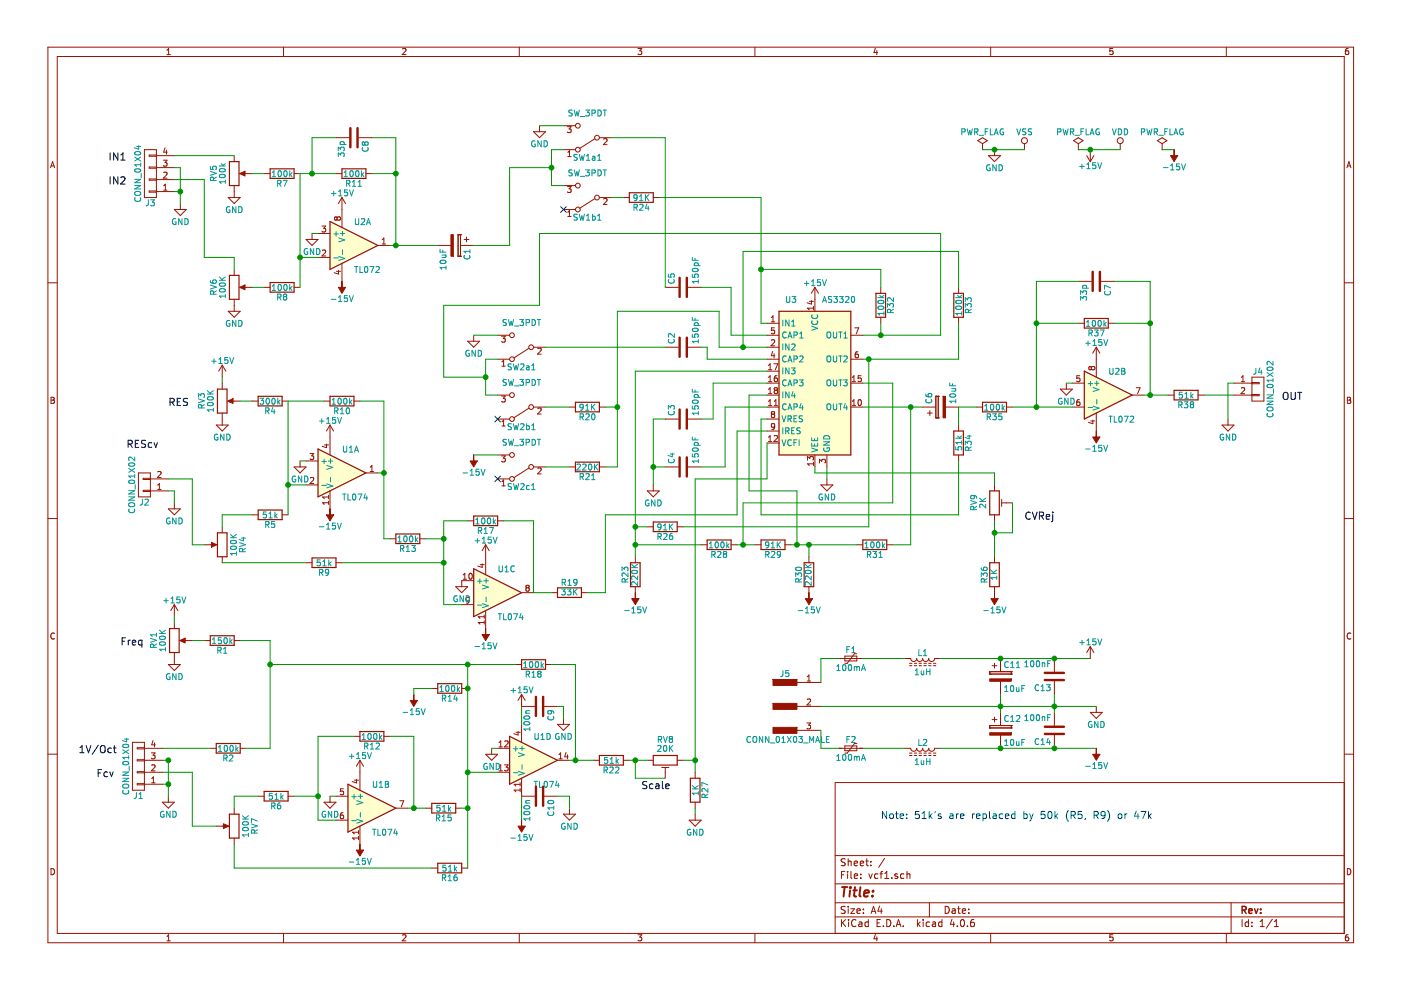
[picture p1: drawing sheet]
<svg xmlns="http://www.w3.org/2000/svg" width="297mm" height="210mm" viewBox="0 0 297 210" stroke-linecap="round" stroke-linejoin="round" font-family="sans-serif">
<g fill="#fffecd" stroke="#fffecd" stroke-width=".25">
<path d="M70 47l10.1 5-10.1 5.1z"/>
<path d="M67.4 95.2l10.2 5.1-10.2 5.1z"/>
<path d="M100.4 120.6l10.2 5.1-10.2 5z"/>
<path d="M108 156.1l10.2 5.1-10.2 5.1z"/>
<path d="M229.9 78.7l10.1 5.1-10.1 5z"/>
<path d="M73.8 166.3l10.1 5.1-10.1 5z"/>
<path d="M165.2 66h15.2v30.5h-15.2z" fill-rule="evenodd"/>
</g>
<g fill="none" stroke="#981200" stroke-width=".25">
<path d="M48.6 34.3h2.1v5h-2.1zM57.3 35.8h5.1v2h-5.1zM72.5 35.8h5.1v2h-5.1zM48.6 58.4h2.1v5.1h-2.1zM57.3 59.9h5.1v2h-5.1zM70 47l10.1 5-10.1 5.1zM133.4 40.9h5.1v2h-5.1zM165.2 66h15.2v30.5h-15.2zM185.7 62.2h2.1v5.1h-2.1zM202.2 62.2h2.1v5.1h-2.1zM229.9 67.5h5.1v2.1h-5.1zM229.9 78.7l10.1 5.1-10.1 5z"/>
<path d="M46.1 82.5h2v5.1h-2zM54.7 84h5.1v2.1h-5.1zM67.4 95.2l10.2 5.1-10.2 5.1zM70 84h5v2.1h-5zM122 85.3h5.1v2h-5.1zM122 98h5.1v2h-5.1zM202.2 91.4h2.1v5.1h-2.1zM208.3 85.3h5.1v2h-5.1zM248.9 82.8h5.1v2h-5.1zM46.1 113h2v5h-2zM54.7 108.1h5.1v2.1h-5.1zM66.2 118.3h5v2h-5z"/>
<path d="M83.9 113.2h5.1v2.1h-5.1zM100.4 109.4h5.1v2h-5.1zM133.7 119.3h2v5.1h-2zM138.5 110.7h5.1v2h-5.1zM149.9 114.5h5.1v2h-5.1zM161.4 114.5h5v2h-5zM170.5 119.3h2v5.1h-2zM182.9 114.5h5.1v2h-5.1zM209.8 119.3h2.1v5.1h-2.1zM209.8 104.1h2.1v5.1h-2.1zM35.9 133.3h2.1v5.1h-2.1zM44.6 134.8h5.1v2h-5.1z"/>
<path d="M100.4 120.6l10.2 5.1-10.2 5zM110.6 139.9h5.1v2h-5.1zM118.2 124.6h5.1v2.1h-5.1zM45.8 157.6h5.1v2.1h-5.1zM76.3 155.1h5.1v2h-5.1zM92.8 145h5.1v2h-5.1zM108 156.1l10.2 5.1-10.2 5.1zM48.6 172.6h2.1v5.1h-2.1zM56 167.8h5.1v2h-5.1zM73.8 166.3l10.1 5.1-10.1 5zM91.5 170.3h5.1v2.1h-5.1zM127.1 160.2h5.1v2h-5.1z"/>
<path d="M138.5 160.2h5.1v2h-5.1zM146.4 165h2v5.1h-2zM92.8 183h5.1v2.1h-5.1z"/>
</g>
<g fill="none" stroke="#981200" stroke-width=".21">
<path d="M10.2 10h276.8v189.9h-276.8zM12.1 12h272.9v185.9h-272.9zM35.4 11.6h.7M35.4 10.6l.3-.3v1.3M60.1 10v2M85.3 10.4l.5-.1 .3 .3-.8 1h.8M110.1 10v2M135.3 10.3h.8l-.5 .5h.3l.2 .2-.1 .4-.2 .2-.5-.2M160.1 10v2M185.6 10.2l-.3 .9h.8M185.9 10.7v.9M210 10v2"/>
<path d="M235.9 10.3h-.6v.6l.6-.1 .1 .5-.2 .3-.5-.2M260 10v2M285.8 10.3h-.3l-.2 .3-.1 .7 .3 .3 .4-.2 .1-.4-.2-.2h-.3l-.3 .2M10.7 35.6l.4-1.3 .5 1.3M10.8 35.2h.7M30.6 31.7h2.6v10.2h-2.6zM33.2 32.9h-1.6v.2h1.6M33.2 35.4h-1.6v.3h1.6M33.2 38h-1.6v.2h1.6M33.2 38.1h3.8M33.2 35.5h3.8M33.2 33h3.8"/>
<path d="M34.6 34h.8l-.4 .4 .4 .1v.6l-.2 .1-.6-.1M34.7 39.4l.4-.4v1.3M34.7 36.6l.5-.1 .2 .4-.8 .9h.8M35 31.4l-.3 .9h.8M35.3 31.8v.9M49.7 33v1.3M49.7 39.3v2.6M51.2 36.8h2.3M56 36.8h1.3M62.4 36.8h1.2M71.2 29.2h2.8M71.2 36.8h1.3"/>
<path d="M76.1 29.2h2.8M77.6 36.8h1.3M113.1 27.9h2.6l-1.3 1.3zM114.4 26.7v1.2M119.5 31.7h2.5M119.5 26.7h2.5M119.5 39.3h2.5M120.3 26.9h.8l-.4 .4 .3 .1v.6l-.1 .1-.6-.1M120.3 39.6h.8l-.4 .4 .3 .1v.6l-.1 .1-.6-.1M120.4 33.2h.7M120.4 32.3l.3-.4v1.3M126.1 29.4l-3.2 2.1"/>
<path d="M127.1 29.2h2.5M128 29.5l.5-.1 .2 .4-.8 .9h.8M207.3 29.8l1-.6 1 .6-1 .7zM208.3 31.7h.1M208.3 30.5v1.2M209.6 33h2.5l-1.2 1.3zM210.9 31.7v1.3M217.2 30.5v1.2M227.6 29.8l1-.6 1 .6-1 .7zM228.6 31.7h.1M228.6 30.5v1.2M230.4 33l.8 1.3"/>
<path d="M231.2 31.7v2.6M231.9 33l-.7 1.3M237.5 30.5v1.2M245.4 29.8l1-.6 1 .6-1 .7zM246.4 31.7h.1M246.4 30.5v1.2M285.6 35.6l.4-1.3 .4 1.3M285.7 35.2h.6M10.2 60h1.9M33.2 40.5h-1.6v.2h1.6M33.2 40.6h3.8M34.7 40.3h.7"/>
<path d="M37 44.4h2.5l-1.3 1.3zM38.2 43.2v1.2M48.4 41.9h2.5l-1.2 1.3zM49.7 57.1v1.3M64.9 50.8h2.5l-1.2 1.2zM66.2 49.5v1.3M67.4 54.6h2.6M67.4 49.5h2.6M68.3 47.9h.8l-.5 .5 .4 .1v.6l-.2 .1-.5-.1M68.3 53.1l.5-.1 .3 .4-.8 .9h.8M71.3 57.5h.9M71.5 46.2l-.3-.2-.3 .2 .1 .4 .2 .1 .3-.2"/>
<path d="M71.5 46.2l.2-.2h.4l.1 .2v.3l-.3 .2-.3-.1-.1-.1M71.5 46.2v.3M71.8 57.3v.8l-.9-.3M72.5 41.9v6.3M72.5 55.8v3.9M72.5 41.9l-.8 1.3M72.5 41.9l.8 1.3M80.1 52h2.6M81 51.7h.7M81 50.8l.4-.3v1.2M92.8 52h2.8M97.1 49.8h.1"/>
<path d="M97.1 54.3h.1M97.1 49.8h.5M97.1 49.8v4.5M97.1 54.3h.5M97.6 49.8h.1M97.6 54.3h.1M97.6 52h2.8M97.6 49.8v4.5M98.4 50.8h1M98.9 50.3v1M119.5 44.4h2.5M120.4 45l.3-.4v1.3"/>
<path d="M120.4 45.9h.7M126.1 42.1l-3.2 2.1M127.1 41.9h2.5M128 42.2l.5-.1 .2 .3-.8 1h.8M132.2 41.9h1.2M138.5 41.9h1.3M228.6 59.7h2.8M233.4 59.7h2.8M285 60h2M47.1 77.4v2.6M47.1 77.4l-.7 1.3M47.1 77.4l.8 1.3"/>
<path d="M48.4 66h2.5l-1.2 1.3zM49.7 63.5v2.5M51.2 60.9h2.3M56 60.9h1.3M62.4 60.9h1.2M99.2 72.3h2.5l-1.3 1.3zM100.4 71.1v1.2M105.5 76.2h2.5M105.5 71.1h2.5M106.3 71.3h.8l-.4 .5 .4 .1v.5l-.2 .2-.6-.2M106.4 77.6h.7M106.4 76.7l.4-.3v1.2"/>
<path d="M112.1 73.9l-3.2 2M113.1 73.6h2.6M114 73.9l.5-.1 .2 .4-.7 .9h.7M141 73.6h2.8M141 60.9h2.8M145.9 73.6h2.8M145.9 60.9h2.8M162.6 68.5h2.6M162.6 73.6h2.6M162.6 76.2h2.6M162.6 71.1h2.6M162.6 78.7h2.6"/>
<path d="M162.9 77.5l.4-.4v1.3M162.9 78.4h.7M163.5 68.2h.7M163.5 67.3l.4-.3v1.2M163.5 72.1l.5-.1 .2 .4-.7 .9h.7M163.8 74.5l-.3 .9h.8M164.1 77.1h.8l-.5 1.3M164.1 75v.9M164.2 69.5h-.6l-.1 .6h.7v.5l-.2 .2-.5-.2M164.7 79.7h-.3l-.2 .3-.1 .7 .3 .2 .4-.1-.1-.6-.3-.1-.3 .3M171.6 63.9h.9M172 63.7v.8l-.9-.3"/>
<path d="M172.5 65v.7M172.5 65.3h-1.3l.4 .4M172.8 60.9v5.1M172.8 60.9l-.8 1.3M172.8 60.9l.7 1.3M180.4 76.2h2.5M180.4 71.1h2.5M181.2 69.5h.9l-.6 1.3M181.9 74.6h-.4l-.1 .3-.1 .7 .2 .3 .5-.2-.1-.6h-.4l-.2 .2M182.6 79.7h-.6l-.1 .5h.7v.6l-.2 .1-.5-.1M186.7 60.9v1.3M186.7 67.3v1.2"/>
<path d="M203.2 60.9v1.3M203.2 67.3v1.2M228.6 68.5h1.3M228.9 79.7h-.6v.5h.6v.6l-.1 .1-.5-.1M231.4 77.9l-.2-.2-.3 .2 .1 .5h.2l.2-.2M231.4 77.9l.2-.2 .4 .1 .1 .1v.3l-.2 .2h-.4l-.1-.2M231.4 77.9v.3M232.4 73.6v6.4M232.4 73.6l-.7 1.3M232.4 73.6l.8 1.3M235 68.5h1.2M265.4 80h2.6v5h-2.6z"/>
<path d="M10.8 84.2h.4l.3 .3-.3 .3 .4 .3-.3 .4h-.5zM10.8 84.8h.4M45.8 90.1h2.6l-1.3 1.3zM47.1 81.2v1.3M47.1 87.6v2.5M48.6 85h2.3M53.5 85h1.2M59.8 85h1.3M62.4 99h2.5l-1.3 1.3zM63.6 97.7v1.3M64.9 97.7h2.5M65.7 96.2h.8l-.4 .4 .4 .1v.6l-.2 .1-.6-.1"/>
<path d="M68.7 85h1.3M68.8 94.3h.9M69.2 94.2v.7l-.9-.3M70 90.1v6.4M70 90.1l-.8 1.3M70 90.1l.7 1.3M75 85h1.3M78.5 100h.7M78.5 99.1l.4-.4v1.3M105.5 88.8h2.5M105.5 83.8h2.5M105.5 96.5h2.5"/>
<path d="M106.3 84h.8l-.4 .5 .4 .1v.5l-.2 .1-.6-.1M106.3 96.7h.8l-.4 .5 .4 .1v.5l-.2 .1-.6-.1M106.4 89.4l.4-.3v1.2M106.4 90.3h.7M112.1 86.6l-3.2 2M112.1 99.3l-3.2 2M113.1 86.3h2.6M113.1 99h2.6M114 86.6l.5-.1 .2 .4-.7 .9h.7M114 99.3l.5-.1 .2 .4-.7 .9h.7M120.7 86.3h1.3M120.7 99h1.3"/>
<path d="M127.1 86.3h1.3M127.1 99h1.3M141 88.8h2.8M141 99h2.8M145.9 88.8h2.8M145.9 99h2.8M162.6 88.8h2.6M162.6 91.4h2.6M162.6 86.3h2.6M162.6 93.9h2.6M162.6 81.2h2.6M162.6 83.8h2.6"/>
<path d="M162.9 86h.7M162.9 80l.4-.3v1.2M162.9 82.6l.4-.4v1.3M162.9 85.1l.4-.4v1.3M162.9 92.7l.4-.3v1.2M162.9 93.6h.7M162.9 80.9h.7M162.9 83.5h.7M163.8 87.8l-.3-.2 .3-.3 .4 .1v.2l-.2 .2M163.8 87.8l-.3 .3 .1 .3 .2 .1h.2l.2-.2v-.4l-.2-.1M163.8 87.8h.2M164.1 86h.8"/>
<path d="M164.1 85.1l.4-.4v1.3M164.1 92.5l.5-.1 .3 .3-.8 .9h.8M164.2 90.3l-.2 .3-.4-.1v-.6l.4-.1 .2 .2v.8l-.3 .3h-.3M164.4 82.7l-.3-.2 .3-.3 .4 .1 .1 .2-.3 .2M164.4 82.7l-.3 .3 .1 .3 .2 .2h.2l.3-.3-.1-.3-.2-.2M164.4 82.7h.2M171.2 97.6v-.8l.5 .4 .1-.4h.5l.2 .2-.2 .6M172.5 98v.7M172.5 98.3h-1.3l.4 .4M172.8 96.5v2.5M173.7 98.2v-.8l.5 .4 .1-.4h.6l.1 .2-.1 .6M175.3 96.5v2.5"/>
<path d="M180.4 86.3h2.5M180.4 81.2h2.5M180.7 86h.7M180.7 80l.4-.3v1.2M180.7 85.1l.4-.4v1.3M180.7 80.9h.7M182 84.8l.2-.1a.67 .67 0 0 1 .4 .7 .67 .67 0 0 1-.4 .6l-.3-.5zM195.6 86.3h2.8M196.6 87.6h1.1M197.1 87.1v1M198.4 88.6h.1M198.4 84h.1"/>
<path d="M198.4 88.6h.5M198.4 84v4.6M198.4 84h.5M198.9 88.6h.1M198.9 84h.1M198.9 84v4.6M200.4 86.3h2.8M203.2 90.1v1.3M203.2 96.5v1.2M207 86.3h1.3M213.4 86.3h1.3M224.8 82.5h2.6l-1.3 1.3z"/>
<path d="M226.1 81.2v1.3M227.4 86.3h2.5M227.4 81.2h2.5M228.9 84.7l-.4 .1-.2 .2v.8l.2 .2 .4-.1v-.6l-.4-.1-.2 .2M231.3 89.3h.8M231.7 89.1v.7l-.9-.2M232.4 87.6v3.8M240 83.8h2.6M240.9 82.2h.8l-.5 1.3M247.7 83.8h1.2M254 83.8h1.3M259.1 90.1h2.5l-1.2 1.3z"/>
<path d="M260.4 88.8v1.3M261.6 81.2h3.8M261.6 83.8h3.8M263.2 80.9h.7M263.2 82.3l.5-.1 .2 .4-.8 .9h.8M263.2 80l.3-.3v1.2M265.4 83.6h1.6v.3h-1.6M265.4 81.1h1.6v.3h-1.6M285.7 84.2h.4l.3 .3-.3 .3 .3 .3-.2 .4h-.5zM285.7 84.8h.4M10.2 109.9h1.9M29.3 100.3h2.6v5.1h-2.6z"/>
<path d="M31.9 101.5h3.8M31.9 104.1h3.8M31.9 101.4h-1.5v.3h1.5M31.9 104h-1.5v.2h1.5M33.4 100.1l.5-.1 .2 .3-.7 .9h.7M33.4 103.8h.7M33.4 102.9l.4-.4v1.3M35.7 107.9h2.5l-1.2 1.3zM37 106.6v1.3M43.3 115.5h2.3M47.1 111.7v1.3M47.1 118v1.3"/>
<path d="M53.5 109.2h1.2M59.8 109.2h1.3M64.9 102.8h2.5M64.9 119.3h1.3M65.8 101.3l.5-.1 .2 .4-.8 .9h.8M69.7 105v.7M69.7 106.2v.7M69.7 106.6h-1.3l.3 .3M69.7 105.4h-1.3l.3 .3M70 104.1v3.8M71.2 119.3h1.3M77.6 100.3h2.5"/>
<path d="M82.7 114.2h1.2M89 114.2h1.3M99.2 110.4h1.2M101.8 119.7h.9M102.2 119.5v.8l-.9-.3M103 115.5v6.4M103 115.5l-.8 1.3M103 115.5l.7 1.3M105.5 101.5h2.5M105.5 110.4h1.3M106.4 102.1l.4-.4v1.3M106.4 103h.7"/>
<path d="M134.7 118v1.3M137.2 111.7h1.3M137.2 104.1h2.6l-1.3 1.3zM138.5 102.8v1.3M143.6 111.7h1.3M148.7 115.5h1.2M155 115.5h1.3M160.1 115.5h1.3M166.4 115.5h1.3M171.5 118v1.3M174 102.8h2.6l-1.3 1.3zM175.3 101.5v1.3"/>
<path d="M181.7 115.5h1.2M188 115.5h1.3M210.9 102.8v1.3M210.9 109.2v1.2M210.9 118v1.3M212.4 105.9v1.5M212.4 106.6h2.3M285 109.9h2M11.6 134.3a.58 .58 0 0 0-.8 .5 .58 .58 0 0 0 .8 .6M37 128.2v2.5M37 132v1.3M37 138.4v2.5"/>
<path d="M37 128.2l-.8 1.3M37 128.2l.7 1.3M38.5 135.8h2.3M43.3 135.8h1.3M49.7 135.8h1.2M96.6 124.4h2.6l-1.3 1.3zM97.9 128.2h2.5M98.2 122.8h.7M98.2 121.9l.4-.4v1.3M99.5 127.2l-.2 .2-.4-.1v-.6l.4-.1 .2 .3v.7l-.3 .3h-.3M99.5 121.6l.2-.1a.67 .67 0 0 1 .4 .7 .67 .67 0 0 1-.4 .6l-.3-.5zM100.4 123.1h-2.5v1.3"/>
<path d="M102.7 130.4v.7M102.7 131.6v.7M102.7 132h-1.3l.3 .3M102.7 130.8h-1.3l.3 .3M103 129.5v3.8M110.6 125.7h2.5M111.7 124.6l-.2-.2 .2-.3 .5 .1v.2l-.2 .2M111.7 124.6l-.2 .3v.3l.2 .2h.3l.2-.3v-.4l-.2-.1M111.7 124.6h.3M116.9 125.7h1.3M123.3 125.7h1.2M134.7 124.4v1.3"/>
<path d="M171.5 124.4v1.3M177.9 139.6h5M179.1 139.1h2.6v1h-2.6zM181.7 138.6h-.5l-1.6 2h-.5M191.8 139.6h1.3a.63 .63 0 0 0 .6 .7 .63 .63 0 0 0 .7-.7 .63 .63 0 0 0 .6 .7 .63 .63 0 0 0 .6-.7 .63 .63 0 0 0 .7 .7 .63 .63 0 0 0 .6-.7 .63 .63 0 0 0 .6 .7 .63 .63 0 0 0 .7-.7h1.2M210.9 124.4v1.3M212.1 139.6v2.8M223.5 139.6v2.8M231.2 137.1l-.8 1.3M231.2 137.1v2.5M231.2 137.1l.7 1.3M286.4 134.3a.58 .58 0 0 0-.8 .5 .58 .58 0 0 0 .8 .6"/>
<path d="M10.2 159.9h1.9M28.1 157.4h2.5v10.1h-2.5zM30.6 158.7h3.8M30.6 158.5h-1.5v.3h1.5M32.1 159.6h.8l-.5 .5 .4 .1v.6l-.2 .1-.5-.1M32.4 157l-.2 .9h.7M32.8 157.5v.9M35.7 140.9h2.5l-1.2 1.3zM44.6 158.7h1.2M50.9 158.7h1.3M75 156.1h1.3M81.4 156.1h1.3"/>
<path d="M91.5 146h1.3M97.9 146h1.3M103 159.9h2.5l-1.3 1.3zM104.2 158.7v1.2M105.5 158.7h2.5M105.8 158.4h.7M105.8 157.4l.4-.3v1.3M107 157.2l.5-.1 .2 .3-.7 1h.7M109.3 140.9h1.3M109.4 155.3h.9M109.8 155.1v.7l-.9-.2M110.6 147.2v2.6h2.8"/>
<path d="M110.6 153.6v3.8M110.6 147.2l-.8 1.3M110.6 147.2l.7 1.3M115.4 149.8h2.8M115.7 140.9h1.2M118.2 153.6h2.5l-1.2 1.3zM118.5 160l.4-.4v1.3M119.5 152.3v1.3M120 159.5l-.3 1h.8M163.9 144.1h.1M169 144.7h5M169 149.8h5"/>
<path d="M169 154.9h5M171.1 153.3h.8l-.5 .5 .4 .1v.5l-.2 .1-.5-.1M171.2 143.5l.3-.4v1.3M171.2 144.4h.7M171.2 148.3l.4-.1 .3 .4-.8 .9h.8M177.9 158.7h5M179.1 158.2h2.6v1h-2.6zM181.7 157.6h-.5l-1.6 2.1h-.5M191.8 158.7h1.3a.63 .63 0 0 0 .6 .6 .63 .63 0 0 0 .7-.6 .63 .63 0 0 0 .6 .6 .63 .63 0 0 0 .6-.6 .63 .63 0 0 0 .7 .6 .63 .63 0 0 0 .6-.6 .63 .63 0 0 0 .6 .6 .63 .63 0 0 0 .7-.6h1.2M192.8 159.7h.5M192.8 141.1h.5M192.8 140.6h.5"/>
<path d="M193.8 159.7h.6M193.8 141.1h.6M193.8 140.6h.6M194.9 159.7h.5M194.9 141.1h.5M194.9 140.6h.5M195.9 159.7h.5M195.9 141.1h.5M195.9 140.6h.5M196.9 159.7h.5M196.9 141.1h.5M196.9 140.6h.5"/>
<path d="M197.9 159.7h.5M197.9 141.1h.5M197.9 140.6h.5M209.8 142.4h.1M209.8 142.9h.1M209.8 153.8h.1M209.8 154.3h.1M209.8 142.4v.5M209.8 153.8v.5M209.8 142.9h4.6M209.8 142.4h4.6M209.8 154.3h4.6"/>
<path d="M209.8 153.8h4.6M210.3 141.1h1.1M210.3 152.6h1.1M210.9 140.6v1.1M210.9 152.1v1M212.1 144.4v2.8M212.1 151v2.8M212.1 155.9v2.8M214.4 142.9h.1M214.4 142.4h.1M214.4 154.3h.1M214.4 153.8h.1"/>
<path d="M214.4 142.4v.5M214.4 153.8v.5M223.5 144.4v2.8M223.5 151v2.8M223.5 155.9v2.8M231.2 151h2.5l-1.3 1.3zM232.4 149.8v1.2M285 159.9h2M30.6 166.3h3.8M30.6 163.7h3.8M30.6 161.2h3.8M30.6 161.1h-1.5v.2h1.5"/>
<path d="M30.6 163.6h-1.5v.3h1.5M30.6 166.1h-1.5v.3h1.5M32.2 162.3l.4-.1 .3 .3-.8 .9h.8M32.2 166h.7M32.2 165.1l.3-.4v1.3M34.4 170.1h2.6l-1.3 1.3zM35.7 168.8v1.3M45.8 175.2h2.3M49.7 171.4v1.2M49.7 177.7v1.3M54.7 168.8h1.3M61.1 168.8h1.3"/>
<path d="M68.7 170.1h2.5l-1.2 1.3zM70 168.8v1.3M71.2 173.9h2.6M71.2 168.8h2.6M72.7 172.3l-.3 .1-.2 .2-.1 .7 .3 .3 .4-.1-.1-.6-.3-.1-.3 .2M72.8 167.2h-.6l-.1 .6h.7v.6l-.2 .1-.5-.1M75.1 165.4h.9M75.6 165.2v.8l-.9-.3M76 176.1v.7M76 177.3v.7M76 177.7h-1.3l.4 .3M76 176.5h-1.3l.4 .3"/>
<path d="M76.3 161.2v6.3M76.3 175.2v3.8M76.3 161.2l-.7 1.3M76.3 161.2l.8 1.3M83.9 171.4h2.6M84.8 169.8h.8l-.5 1.2M90.3 171.4h1.2M96.6 171.4h1.3M105.5 163.7h2.5M105.8 162.5l.4-.3v1.2M105.8 163.4h.7M107 162.2h.7l-.4 .4 .4 .1v.6l-.2 .1-.5-.1"/>
<path d="M110.3 165.9v.8M110.3 167.2v.7M110.3 167.5h-1.3l.4 .4M110.3 166.3h-1.3l.4 .4M110.6 165v3.8h2.8M115.4 168.8h2.8M118.2 161.2h2.5M118.5 160.9h.7M119.5 172.6h2.5l-1.3 1.3zM120.3 160v.9M120.7 171.4v1.2M125.8 161.2h1.3"/>
<path d="M132.2 161.2h1.2M137.2 161.2h1.3M140.3 162.7h1.5M141 162.7v2.3M143.6 161.2h1.3M146.1 173.9h2.6l-1.3 1.3zM147.4 163.7v1.3M147.4 170.1v1.3M147.4 172.6v1.3M192.8 160.2h.5M193.8 160.2h.6M194.9 160.2h.5"/>
<path d="M195.9 160.2h.5M196.9 160.2h.5M197.9 160.2h.5M285 165.9h-107.9v32M10.8 184.2a.65 .65 0 0 1 .8 .6 .65 .65 0 0 1-.8 .7zM35.4 198.5l.3-.3v1.3M35.4 199.5h.7M60.1 197.9v2M85.3 198.3l.5-.1 .3 .3-.8 1h.8M91.5 184h1.3M97.9 184h1.3M110.1 197.9v2"/>
<path d="M135.3 198.2h.8l-.5 .5h.3l.2 .2-.1 .5-.2 .1-.5-.1M160.1 197.9v2M177.1 194.4h107.9M177.1 191.4h107.9M177.1 187.4h107.9M177.1 181.4h107.9M178.4 185.5h.5M178.4 195v1.5M178.6 195.6l.7 .9M179.1 184.8h-.7v1.5M179.2 192.2h-.6l-.3 .2 .1 .4 .7 .3v.4l-.2 .2-.6-.1M179.2 182.1h-.6l-.3 .2 .1 .3 .7 .4v.4l-.2 .2-.6-.1"/>
<path d="M179.3 195l-.9 .8M179.7 184.8v.1M179.7 185.3v1M179.8 182.1v1.5M179.8 192.2v.1M179.8 192.7v1M179.8 182.7l.2-.1h.4l.1 1M179.9 195v.1M179.9 195.5v1M180.4 192.7h.8l-.8 1h.8M180.4 184.8v1.3l.2 .2M181.1 183.1l.7-.2v-.3h-.5l-.2 .2 .1 .7h.6"/>
<path d="M181.1 185.8l.7-.2v-.3h-.4l-.3 .2 .1 .7h.6M181.5 195.1a.71 .71 0 0 0-1 .5 .71 .71 0 0 0 .7 .9l.3-.2M181.7 193.2l.7-.2-.1-.2-.4-.1-.2 .2 .1 .7h.5M182.1 195.5h.6l.1 1M182.4 183.1l.7-.2v-.3h-.5l-.2 .2 .1 .7h.6M182.5 186.1v.2M182.5 185.3v.2M182.8 195.8l-.8 .3 .3 .4 .5-.1M183.1 193.5v.2M183.1 192.8v.1M183.6 182.6h.5M183.8 182.1v1.3l.3 .2"/>
<path d="M184.1 195.5h-.4l-.3 .2 .1 .6 .2 .2 .4-.1M184.1 195v1.5M184.2 185.3l.4 1 .3-1M184.6 182.6v.2M184.6 183.4v.2M184.7 193.7l.5-1.5 .5 1.5M184.8 193.2h.7M185.6 198.1l-.3 .9h.8M185.9 198.6v.9M186 195.7h.5M186.1 185.3h-.4l-.3 .2 .1 .6 .2 .2 .4-.1M186.5 192.1l-.4 1.1h1"/>
<path d="M186.6 185.3h.5M186.7 195h-.7v1.5h.7M186.8 192.7v1M187.1 184.8l-.3 .2v1.3M187.3 196.3v.2M187.6 182l-1.3 1.9M187.6 185.2l.4-.4v1.5M187.6 186.3h.8M188 195a.76 .76 0 0 1 .9 .7 .76 .76 0 0 1-.9 .8zM189.1 186.1v.2M189.5 196.3v.2M190 196.5l.5-1.5 .5 1.5"/>
<path d="M190.1 196h.8M190.3 185.3h-.4l-.2 .2 .1 .2 .5 .1v.4h-.6M191.5 196.3v.2M191.6 185.3h-.4l-.3 .2 .1 .6 .2 .2 .4-.1M192.3 185.4l.2-.1h.4v1M192.3 184.8v1.5M194.5 195v1.5M194.7 195.9l.4 .6M195.1 195.5l-.6 .5M195.7 195v.1M195.7 195.5v1M197 191.4v3"/>
<path d="M197.1 195.5h-.5l-.2 .2v.6l.2 .2 .5-.1M197.7 195.5h.6l.1 1M198.4 195.8l-.7 .3 .2 .4 .5-.1M199.7 195.5h-.4l-.3 .2 .1 .6 .2 .2 .4-.1M199.7 195v1.5M200.4 192.2a.76 .76 0 0 1 .9 .7 .76 .76 0 0 1-.9 .8zM201.8 194.9l-.3 1.1h.9M201.9 192.8h.6v.9M202.2 195.5v1M202.5 193l-.7 .3 .2 .4 .5-.1M203 196.3v.2M203 192.7h.6"/>
<path d="M203.2 192.2v1.3l.4 .2M203.8 195.1l.2-.1a.8 .8 0 0 1 .5 .7 .8 .8 0 0 1-.5 .8l-.4-.6zM204 193.2l.7-.2v-.2l-.4-.1-.3 .2 .1 .7h.6M205.1 196.3v.2M205.4 193.5v.2M205.4 192.8v.1M206.5 195h-.5a1.11 1.11 0 0 0-.1 1.4l.4 .1 .2-.2 .1-.5-.3-.3-.4 .1-.1 .2M210 197.9v2M235.9 198.2h-.6v.6l.6-.1 .1 .5-.2 .3-.5-.1M260 197.9v2M261 191.4v6.5M263.4 195v1.5"/>
<path d="M264.7 195.5h-.4l-.3 .2 .1 .6 .2 .2 .4-.1M264.7 195v1.5M265.4 196.3v.2M265.4 195.5v.2M267.2 196.5h.9M267.2 195.4l.4-.4v1.5M269.8 194.9l-1.3 1.9M270.2 196.5h.8M270.2 195.4l.4-.4v1.5M285.7 184.2a.65 .65 0 0 1 .7 .6 .65 .65 0 0 1-.7 .7zM285.8 198.2h-.3l-.2 .3-.1 .7 .3 .3 .4-.1 .1-.5-.2-.2h-.3l-.3 .2"/>
<circle cx="122.5" cy="31.7" r=".51"/>
<circle cx="122.5" cy="26.7" r=".51"/>
<circle cx="122.5" cy="39.3" r=".51"/>
<circle cx="126.6" cy="29.2" r=".51"/>
<circle cx="217.2" cy="29.8" r=".63"/>
<circle cx="237.5" cy="29.8" r=".63"/>
<circle cx="122.5" cy="44.4" r=".51"/>
<circle cx="126.6" cy="41.9" r=".51"/>
<circle cx="108.6" cy="76.2" r=".51"/>
<circle cx="108.6" cy="71.1" r=".51"/>
<circle cx="112.6" cy="73.6" r=".51"/>
<circle cx="108.6" cy="88.8" r=".51"/>
<circle cx="108.6" cy="96.5" r=".51"/>
<circle cx="108.6" cy="83.8" r=".51"/>
<circle cx="112.6" cy="86.3" r=".51"/>
<circle cx="112.6" cy="99" r=".51"/>
<circle cx="108.6" cy="101.5" r=".51"/>
</g>
<g fill="none" stroke="#009596" stroke-width=".21">
<path d="M28.6 39.3h1.2l-1.2 .8h1.2M28.6 38h1.2l-1.2 .7h1.2M28.6 33.3l1.2 .8M28.6 36a.76 .76 0 0 1 1.2 .2 .74 .74 0 0 1-1.2-.1zM28.6 32.3a.76 .76 0 0 1 1.2 .3 .74 .74 0 0 1-1.2-.2zM29 31h.8M29.4 30.9v.7l-.9-.2M29.8 34.6v.7M29.8 34.9h-1.2l.3 .4M29.8 33.3l-1.2 .8M29.9 36.8v.9M44.6 35.3v.6h.6v-.6h.5l.2 .2-.2 .4"/>
<path d="M44.6 36.3l1.3 .5-1.3 .4M45.3 38.3l-.1-.7h-.5l-.1 .7h1.3M45.9 37.5l-.6 .5M46.5 35.2h1.3M46.6 37.1a.76 .76 0 0 1 1.2 .3 .74 .74 0 0 1-1.3-.1zM46.6 35.9a.69 .69 0 0 1 1.2 .3 .74 .74 0 0 1-1.3-.2zM46.9 34.7l.5 .5M47.8 38.2v.7M47.8 38.5h-1.3l.4 .4M47.8 34.7l-.5 .4M57.7 37.5h.7M57.7 36.6l.4-.4v1.3"/>
<path d="M58.9 38.9l.6-.1v-.5l-.6-.1v1.3M59 36.3l.2-.1a.67 .67 0 0 1 .5 .6 .67 .67 0 0 1-.5 .7l-.3-.5zM59.2 38.9l.4 .6M60 38.2h.9l-.6 1.3M60.3 36.3l.1-.1a.67 .67 0 0 1 .5 .6 .67 .67 0 0 1-.5 .7l-.2-.5zM61.4 36.2v1.3M61.6 37l.3 .5M61.9 36.6l-.5 .5M71.7 32v-.8l.5 .4 .1-.4h.6l.1 .2-.1 .6M71.7 33.2v-.8l.5 .4 .1-.3h.6l.1 .1-.1 .6M72.1 30.6h1.3M72.2 30.6l-.1-.3 .3-.3 .5 .2v.4"/>
<path d="M73 37.5h.7M73 36.6l.3-.4v1.3M73.5 38.9l.6-.1 .1-.5-.7-.1v1.3M73.8 38.9l.4 .6M74.3 36.3l.2-.1a.67 .67 0 0 1 .4 .6 .67 .67 0 0 1-.4 .7l-.3-.5zM74.7 39.5h.7M74.7 38.6l.4-.4v1.3M75.5 36.3l.2-.1a.67 .67 0 0 1 .4 .6 .67 .67 0 0 1-.4 .7l-.3-.5zM75.9 39.5h.7M75.9 38.6l.4-.4v1.3M76 37.3l-.1 .1M76.7 36.2v1.3"/>
<path d="M76.8 37l.3 .5M76.9 31.3a.56 .56 0 0 0 .5 .8 .56 .56 0 0 0 .5-.8M77.1 36.6l-.4 .5M77.3 30.3v.3M77.3 30.3l-.2-.2-.3 .2 .1 .4 .2 .1 .2-.2M77.3 30.3l.3-.2h.3l.2 .2v.3l-.3 .2-.3-.1-.2-.1M113.4 29.9a.59 .59 0 0 0-.7 .6 .59 .59 0 0 0 .7 .5l.1-.4h-.3M114.7 29.9v1.2l-.7-1.2v1.2M115.4 29.9a.64 .64 0 0 1 .7 .6 .64 .64 0 0 1-.7 .6zM121.3 23.4h-.6v.4a.54 .54 0 0 1 .6 .7l-.2 .1-.5-.1M121.3 36.1h-.6v.4a.54 .54 0 0 1 .6 .7l-.2 .1-.5-.1M121.8 23.3l.3 1.3 .2-.9 .2 .9 .3-1.3"/>
<path d="M121.8 36l.3 1.3 .2-.9 .2 .9 .3-1.3M122.4 32.8h-.6l-.1 .4a.54 .54 0 0 1 .6 .7l-.1 .1-.5-.1M122.8 32.7l.3 1.3 .3-.9 .2 .9 .3-1.3M123 24.7h1M123 37.4h1M124.2 36h.8l-.5 .5 .4 .1v.6l-.2 .1-.5-.1M124.2 23.3h.8l-.5 .5 .4 .1v.6l-.2 .1-.5-.1M124.3 34h.8M124.3 33.1l.4-.4v1.3M125.5 24l.6-.1 .1-.5-.7-.1v1.3M125.5 36.7l.6-.1 .1-.5-.7-.1v1.3M125.6 33.2h.5v.8"/>
<path d="M126.1 33.4l-.5 .3 .1 .3 .4-.1M126.7 34h.7M126.7 33.1l.4-.4v1.3M126.8 23.3a.64 .64 0 0 1 .7 .7 .64 .64 0 0 1-.7 .6zM126.8 36a.64 .64 0 0 1 .7 .7 .64 .64 0 0 1-.7 .6zM127.9 23.3h.7M127.9 36h.7M128.2 23.3v1.3M128.2 36v1.3M203.9 28l.6-.1 .1-.5-.7-.1v1.3M205.1 27.3l.3 1.3 .2-.9 .3 .9 .3-1.3M206.6 28l.7-.1v-.5l-.7-.1v1.3"/>
<path d="M206.9 28l.5 .6M207.6 28.7h1M208.9 27.9h.4M209.5 27.3h-.6v1.3M209.9 35a.59 .59 0 0 0-.7 .6 .59 .59 0 0 0 .7 .5v-.5h-.2M210 27.3v1.3h.6M210.8 28.6l.4-1.3 .4 1.3M210.9 28.2h.6M211.2 34.9v1.3l-.7-1.3v1.3M211.8 34.9a.64 .64 0 0 1 .7 .7 .64 .64 0 0 1-.7 .6zM212.7 27.4a.59 .59 0 0 0-.7 .5 .59 .59 0 0 0 .7 .6l.1-.5h-.2M215.6 27.3l.4 1.3 .4-1.3"/>
<path d="M217.5 27.4h-.6l-.1 .4a.54 .54 0 0 1 .7 .7l-.2 .1-.5-.1M218.7 27.4h-.6v.4a.54 .54 0 0 1 .6 .7l-.2 .1-.5-.1M224.2 28l.6-.1 .1-.5-.7-.1v1.3M225.4 27.3l.3 1.3 .2-.9 .3 .9 .3-1.3M227 28l.6-.1v-.5l-.6-.1v1.3M227.3 28l.4 .6M227.9 28.7h1M228.9 35.3h1M229.2 27.9h.4M229.4 34.8v1M229.8 27.3h-.6v1.3M230.3 27.3v1.3h.6"/>
<path d="M230.4 35.8h.7M230.4 34.9l.4-.4v1.3M231.1 28.6l.4-1.3 .5 1.3M231.2 28.2h.6M232.3 34.5h-.6l-.1 .6h.7v.5l-.2 .2-.5-.2M232.7 34.5l.4 1.3 .5-1.3M233 27.4a.59 .59 0 0 0-.7 .5 .59 .59 0 0 0 .7 .6l.1-.5h-.2M235.8 27.3l.4 1.3 .5-1.3M237.1 27.3a.64 .64 0 0 1 .7 .6 .64 .64 0 0 1-.7 .7zM238.4 27.3a.64 .64 0 0 1 .7 .6 .64 .64 0 0 1-.7 .7zM242 28l.6-.1 .1-.5-.7-.1v1.3M243.1 27.3l.4 1.3 .2-.9 .2 .9 .3-1.3"/>
<path d="M244.7 28l.6-.1 .1-.5-.7-.1v1.3M245 28l.4 .6M245.7 28.7h1M246.7 35.5h.9M247 27.9h.4M247.6 27.3h-.6v1.3M248 27.3v1.3h.7M248.2 36h.7M248.2 35.1l.4-.3v1.2M248.9 28.6l.4-1.3 .4 1.3M249 28.2h.6M250.1 34.8h-.6l-.1 .5h.7v.6l-.2 .1-.5-.1"/>
<path d="M250.5 34.8l.4 1.2 .4-1.2M250.8 27.4a.59 .59 0 0 0-.7 .5 .59 .59 0 0 0 .7 .6l.1-.5h-.3M28.6 40.8l.8-.2a.42 .42 0 0 1 .4 .2 .42 .42 0 0 1 0 .5l-.4 .1h-.7l-.1-.2zM28.7 41.9a.56 .56 0 0 0 .5 .8 .56 .56 0 0 0 .5-.8M31.5 42.4l-.1 1-.4 .2M31.9 42.4h.8l-.4 .5 .4 .1v.5l-.2 .1-.6-.1M37.3 46.4a.59 .59 0 0 0-.7 .6 .59 .59 0 0 0 .7 .5v-.4h-.2M38.6 46.4v1.2l-.7-1.2v1.2M39.2 46.4a.64 .64 0 0 1 .7 .6 .64 .64 0 0 1-.7 .6zM44.6 59.5l.1 .3 .2 .2 .7 .1 .3-.3-.2-.4-.6 .1v.3l.2 .3M46.5 59.4h1.3M46.5 58.7l.7 .7"/>
<path d="M47.8 58.7l-.8 .6M48.7 43.9a.59 .59 0 0 0-.7 .5 .59 .59 0 0 0 .7 .6v-.5h-.2M50 43.8v1.3l-.7-1.3v1.3M50.6 43.8a.64 .64 0 0 1 .7 .7 .64 .64 0 0 1-.7 .6zM65.2 52.8a.59 .59 0 0 0-.7 .5 .59 .59 0 0 0 .7 .6v-.5h-.2M66.5 52.7v1.3l-.7-1.3v1.3M67.1 52.7a.64 .64 0 0 1 .7 .6 .64 .64 0 0 1-.7 .7zM70.3 41h.9M70.8 40.6v.9M70.8 54.7h.9M70.8 49.6h.9M71.3 49.1v1"/>
<path d="M71.8 40.6l.3-.3v1.2M71.8 41.5h.7M71.8 54.4l1.3 .4-1.3 .4M71.8 50.4l1.3 .5-1.3 .4M72.1 49.5h1M72.6 49v1M72.6 53v.9M73.7 40.3h-.6l-.1 .5h.7v.6l-.2 .1-.5-.1M74.1 40.3l.4 1.2 .4-1.2M75.2 56.5h.7M75.3 46.4v1l.3 .2h.2l.3-.2v-1M75.5 56.5v1.3"/>
<path d="M76.3 56.5v1.3h.6M76.6 46.5l.5-.1 .2 .3-.8 .9h.8M77.4 56.6l.2-.1a.67 .67 0 0 1 .4 .6 .67 .67 0 0 1-.4 .7l-.3-.5zM77.7 47.6l.4-1.2 .4 1.2M77.8 47.2h.6M78.4 56.5h.9l-.6 1.3M79.7 56.6l.5-.1 .2 .4-.8 .9h.8M93.3 52.9v.6h1.3M93.3 55.3a.76 .76 0 0 1 1.3 .3 .74 .74 0 0 1-1.3-.1zM93.7 54.1h.9M93.9 53v.5M94.4 54.1l.2 .1-.1 .4h-.8"/>
<path d="M94.6 56.4v.7M94.6 56.7h-1.3l.4 .4M98.5 54.1a.56 .56 0 0 0 .5 .8 .56 .56 0 0 0 .5-.8M99.6 52.9v.7M99.6 53.3h-1.2l.3 .3M122.4 45.5h-.6l-.1 .4a.54 .54 0 0 1 .6 .7l-.1 .1-.5-.1M122.8 45.4l.3 1.3 .3-.9 .2 .9 .3-1.3M124.3 45.8l.4-.4v1.3M124.3 46.7h.8M125.6 45.9l.4-.1 .2 .3-.1 .5h-.5M125.6 45.4v1.3M126.7 45.8l.4-.4v1.3"/>
<path d="M126.7 46.7h.7M134.4 44l.6-.1 .1-.5-.7-.1v1.3M134.7 44l.4 .6M135.1 41.8l-.2 .3-.4-.1-.1-.6 .5-.1 .2 .2-.1 .7-.3 .3h-.2M135.6 42.5h.7M135.6 41.6l.3-.3v1.2M135.6 43.4l.5-.1 .2 .4-.7 .9h.7M136.9 41.3v1.2M137 41.8l.6 .7M137.1 43.2l-.2 .9h.7M137.4 43.7v.9M137.6 41.3l-.7 .7"/>
<path d="M141.7 58.1v.6l.6 .1v-.7h.5l.2 .2-.2 .5M141.8 59.3a.56 .56 0 0 0 .5 .7 .56 .56 0 0 0 .5-.7M146.8 58.2v.6h.6v-.6h.5l.2 .1-.2 .5M146.8 54.6v.6h1.3M146.8 57.1a.76 .76 0 0 1 1.3 .2 .74 .74 0 0 1-1.3-.1zM147.2 56.3h1.3M147.3 56.3l-.1-.3 .2-.3 .6 .1v.5M147.4 54.8v.4M148.1 59.3v.7M148.1 59.7h-1.3l.3 .3M171 59.6v1M172.1 59.7l.3-.4v1.3"/>
<path d="M173.9 59.3h-.6v.6h.6v.5l-.1 .2-.5-.2M174.4 59.3l.4 1.3 .4-1.3M44.6 60.4l1.3 .5-1.3 .4M44.9 76.6h.9M45.3 62.4l-.1-.6-.5-.1-.1 .7h1.3M45.4 76.1v1M45.9 61.7l-.6 .4M46.4 76.2l.4-.4v1.3M46.4 77.1h.7M46.6 60.2a.76 .76 0 0 1 1.2 .2 .74 .74 0 0 1-1.3-.1zM46.6 61.4a.76 .76 0 0 1 1.2 .2 .74 .74 0 0 1-1.3-.1zM47.8 62.4v.7"/>
<path d="M47.8 62.8h-1.3l.4 .3M48.3 75.8h-.6l-.1 .6h.7v.5l-.2 .2-.5-.2M48.7 68a.59 .59 0 0 0-.7 .6 .59 .59 0 0 0 .7 .5v-.5h-.2M48.7 75.8l.4 1.3 .5-1.3M50 67.9v1.3l-.7-1.3v1.3M50.6 67.9a.64 .64 0 0 1 .7 .7 .64 .64 0 0 1-.7 .6zM57.7 60.7l.4-.4v1.3M57.7 61.6h.7M58.9 63l.6-.1v-.5l-.6-.1v1.3M59 60.4l.2-.1a.67 .67 0 0 1 .5 .7 .67 .67 0 0 1-.5 .6l-.3-.5zM59.2 63l.4 .6M60.3 60.4l.1-.1a.67 .67 0 0 1 .5 .7 .67 .67 0 0 1-.5 .6l-.2-.5z"/>
<path d="M60.3 62.9h.3M60.3 62.9l-.2-.2 .2-.4 .5 .1v.3l-.2 .2M60.3 62.9l-.2 .2v.4l.2 .1h.3l.2-.2v-.4l-.2-.1M61.4 60.3v1.3M61.6 61.1l.3 .5M61.9 60.7l-.5 .5M70.2 63.5h1M71.8 63.9h.7M71.8 63l.3-.3v1.2M73.6 62.7h-.6v.6h.6v.5l-.1 .1-.5-.1M74.1 62.7l.4 1.2 .4-1.2M99.5 74.3a.59 .59 0 0 0-.8 .6 .59 .59 0 0 0 .8 .6v-.5h-.2"/>
<path d="M100.8 74.3v1.2l-.7-1.2v1.2M101.4 74.3a.64 .64 0 0 1 .7 .6 .64 .64 0 0 1-.7 .6zM107.4 67.8h-.7v.4a.54 .54 0 0 1 .6 .7l-.2 .1-.5-.1M107.8 67.8l.3 1.2 .2-.9 .3 .9 .3-1.2M108.4 77.2h-.6v.4a.54 .54 0 0 1 .6 .7l-.2 .1-.5-.1M108.9 77.1l.3 1.3 .2-.9 .2 .9 .3-1.3M109.1 69.1h.9M110.2 67.8h.8l-.4 .4 .3 .1v.6l-.1 .1-.6-.1M110.4 77.2l.5-.1 .2 .4-.8 .9h.8M111.5 68.4l.7-.1v-.4l-.7-.1v1.2M111.6 77.6h.5l.1 .8M112.2 77.9l-.6 .2 .2 .3 .4-.1"/>
<path d="M112.7 78.4h.8M112.7 77.5l.4-.4v1.3M112.8 67.8a.64 .64 0 0 1 .7 .6 .64 .64 0 0 1-.7 .6zM113.9 67.8h.7M114.3 67.8v1.2M141.8 72a.56 .56 0 0 0 .5 .7 .56 .56 0 0 0 .5-.7M143 70.7v.8l-.9-.8-.4 .3 .1 .5M146.8 70.9v.6h.6v-.6h.5l.2 .1-.2 .5M146.8 67.3v.6h1.3M146.9 69.7a.69 .69 0 0 1 1.2 .3 .74 .74 0 0 1-1.3-.1zM147.2 69h1.3M147.3 69l-.1-.3 .2-.3 .6 .1v.5"/>
<path d="M147.4 67.4v.5M148.1 72v.7M148.1 72.4h-1.3l.3 .3M166 67.9v1.2M166 72.9v1.3M166 78v1.3M166.7 75.6a.56 .56 0 0 0-.8 .5 .56 .56 0 0 0 .8 .5M166.7 70.5a.56 .56 0 0 0-.8 .5 .56 .56 0 0 0 .8 .5M166.7 62.9v1l.3 .2h.2l.2-.2v-1M167.1 76.7l.4-1.2 .4 1.2M167.1 71.7l.4-1.3 .4 1.3M167.2 76.4h.6"/>
<path d="M167.2 71.3h.6M167.3 67.9v1.2l-.7-1.2v1.2M167.3 72.9v1.3l-.7-1.3v1.3M167.3 78v1.3l-.7-1.3v1.3M167.8 78h.8l-.5 .5 .4 .1v.6l-.2 .1-.5-.1M167.9 69.1h.7M167.9 68.2l.3-.3v1.2M167.9 73l.4-.1 .3 .4-.8 .9h.8M167.9 62.9h.8l-.4 .4 .4 .1v.6l-.2 .1-.6-.1M168.3 76.1h.6l.1-.5-.7-.1v1.2M168.3 71.1l.6-.1 .1-.5-.7-.1v1.3M169.6 75.6l.4-.1 .3 .3-.8 .9h.8"/>
<path d="M169.6 71.7h.7M169.6 70.7l.3-.3v1.3M170.5 60.1h1M172.1 60.6h.7M172.1 69.2l1.3 .4-1.3 .4M172.2 66.8a.56 .56 0 0 0 .5 .7 .56 .56 0 0 0 .5-.7M172.2 68a.56 .56 0 0 0 .5 .8 .56 .56 0 0 0 .5-.8M174.4 64.1l.4-1.2 .4 1.2M174.5 63.7h.6M175.4 70.6l.2-.2h.4l.2 .8a.42 .42 0 0 1-.3 .4 .42 .42 0 0 1-.4 0l-.2-.4zM175.4 75.6l.2-.1h.4l.2 .8a.42 .42 0 0 1-.3 .4 .42 .42 0 0 1-.4 0l-.2-.4zM176.3 62.9h-.6v.4a.54 .54 0 0 1 .6 .7l-.2 .1-.5-.1"/>
<path d="M176.7 75.5v1l.2 .2h.3l.2-.2v-1M176.7 70.4v1l.2 .3h.3l.2-.3v-1M176.8 62.9h.8l-.5 .4 .4 .1v.6l-.2 .1-.5-.1M177.8 75.5h.7M177.8 70.4h.7M178 62.9h.8l-.5 .4 .4 .1v.6l-.2 .1-.5-.1M178.2 70.4v1.3M178.2 75.5v1.2M178.9 75.6l.5-.1 .2 .3-.8 .9h.8M178.9 71.7h.7M178.9 70.7l.4-.3v1.3M179.3 63l.5-.1 .2 .3-.8 .9h.8"/>
<path d="M180.6 63l.2-.1a.67 .67 0 0 1 .4 .6 .67 .67 0 0 1-.4 .6l-.3-.5zM186.1 63.1h1.3M186.2 65.1a.76 .76 0 0 1 1.2 .2 .74 .74 0 0 1-1.3-.1zM186.2 63.8a.69 .69 0 0 1 1.2 .3 .74 .74 0 0 1-1.3-.1zM186.5 62.6l.5 .5M187.4 66.1v.7M187.4 66.5h-1.3l.4 .3M187.4 62.6l-.5 .4M188.2 65.1v-.7l.4 .4 .1-.4h.6l.1 .2-.1 .5M188.8 66.3l-.1-.6-.4-.1-.1 .7h1.2M189.4 65.6l-.6 .4M189.4 63.1v.8l-.9-.8-.3 .3 .1 .4"/>
<path d="M202.6 63.1h1.3M202.7 65.1a.76 .76 0 0 1 1.2 .2 .74 .74 0 0 1-1.3-.1zM202.7 63.8a.76 .76 0 0 1 1.2 .3 .74 .74 0 0 1-1.3-.1zM203 62.6l.5 .5M203.9 66.5h-1.3l.4 .3M203.9 66.1v.7M203.9 62.6l-.5 .4M204.7 65.1v-.7l.4 .4 .1-.4h.6l.1 .2-.1 .5M204.7 63.9v-.8l.4 .5 .1-.4h.6l.1 .2-.1 .5M205.3 66.3l-.1-.6-.4-.1-.1 .7h1.2M205.9 65.6l-.6 .4M229.1 63.7v-.8l.5 .4 .1-.4h.6l.1 .2-.1 .6"/>
<path d="M229.1 62.4v-.7l.5 .4 .1-.4h.6l.1 .2-.1 .5M229.5 61.1h1.3M229.6 61.1l-.1-.4 .3-.2 .5 .1v.5M230.2 72.8h1M230.4 68.3l.3-.4v1.3M230.4 69.2h.7M230.7 72.3v1M230.9 70.6l.6-.1v-.4l-.6-.1v1.2M231.2 70.6l.4 .6M231.7 68l.2-.1a.67 .67 0 0 1 .4 .7 .67 .67 0 0 1-.4 .6l-.3-.5zM231.7 72.3l.4-.3v1.3M231.7 73.3h.7"/>
<path d="M232 70h.8l-.4 .4 .4 .1v.6l-.2 .1-.6-.1M232.9 68l.2-.1a.67 .67 0 0 1 .4 .7 .67 .67 0 0 1-.4 .6l-.3-.5zM233.2 70h.9l-.5 1.2M233.6 72h-.6l-.1 .6h.7v.5l-.2 .2-.5-.2M234 72l.4 1.3 .5-1.3M234.1 67.9v1.3M234.2 68.7l.3 .5M234.3 61.8a.56 .56 0 0 0 .5 .7 .56 .56 0 0 0 .5-.7M234.5 68.3l-.4 .5M235.3 78.1v1l.2 .3h.3l.2-.3v-1M235.5 61l-1.3-.5v.8M236.5 78.2l.5-.1 .3 .3-.8 1h.8"/>
<path d="M237.8 78.1h.4l.3 .2-.3 .4 .3 .1v.3l-.2 .3h-.5zM237.8 78.7h.4M266.3 78.1l-.1 1.1-.4 .2M267.1 78l-.3 .9h.8M267.4 78.5v.9M268.6 79l1.3 .8M268.7 78a.76 .76 0 0 1 1.2 .3 .74 .74 0 0 1-1.3-.2zM269.9 76.6v.8l-.9-.8-.4 .2 .1 .5M269.9 79l-1.3 .8M27.3 99.3l1.3 .8M27.3 98.3a.76 .76 0 0 1 1.3 .3 .74 .74 0 0 1-1.3-.2zM28.6 96.9v.8l-1-.8-.3 .3 .1 .4"/>
<path d="M28.6 99.3l-1.3 .8M42.1 84.3v-.8l.4 .4 .2-.4h.5l.1 .2-.1 .6M42.1 84.6l1.2 .4-1.2 .4M42.7 86.5v-.6l-.5-.1-.1 .7h1.2M43.3 85.8l-.6 .4M44 83.5h1.2M44 82.8l.7 .7M44 85.5a.76 .76 0 0 1 1.2 .3 .74 .74 0 0 1-1.2-.2zM44 84.3a.76 .76 0 0 1 1.2 .2 .74 .74 0 0 1-1.2-.1zM45.2 86.9h-1.2l.3 .4M45.2 86.5v.8M45.2 82.8l-.7 .6"/>
<path d="M46.2 92.1a.59 .59 0 0 0-.8 .6 .59 .59 0 0 0 .8 .5v-.4h-.2M47.5 92v1.3l-.7-1.3v1.3M48.1 92a.64 .64 0 0 1 .7 .7 .64 .64 0 0 1-.7 .6zM55.1 84.4h.8l-.4 .5 .4 .1v.6l-.2 .1-.6-.1M56.3 87.1l.6-.1 .1-.4-.7-.1v1.2M56.5 84.5l.2-.1a.67 .67 0 0 1 .4 .7 .67 .67 0 0 1-.4 .6l-.3-.5zM56.6 87.1l.4 .6M57.7 84.5l.2-.1a.67 .67 0 0 1 .5 .7 .67 .67 0 0 1-.5 .6l-.3-.5zM57.8 86.4l-.2 .9h.7M58.1 86.9v.8M58.9 84.4v1.3M59 85.2l.4 .5"/>
<path d="M59.4 84.8l-.5 .5M67.7 89.3h1M68.2 88.8v1M68.2 97.8h1M68.7 97.4v.9M69.3 88.8l.3-.3v1.3M69.3 89.8h.7M69.3 98.7l1.2 .4-1.2 .4M69.6 97.8h.9M70.1 97.3v.9M70.4 85.7h.7M70.4 84.8l.4-.4v1.3"/>
<path d="M71 87.1l.6-.1v-.4l-.6-.1v1.2M71.1 88.5h-.6v.6h.6v.5l-.1 .2-.5-.2M71.3 87.1l.4 .6M71.6 88.5l.4 1.3 .4-1.3M71.7 84.5l.2-.1a.67 .67 0 0 1 .5 .7 .67 .67 0 0 1-.5 .6l-.3-.5zM72.2 87.7h.7M72.2 86.8l.3-.3v1.2M72.8 94.6v1l.2 .3h.3l.2-.3v-1M73 84.5l.1-.1a.67 .67 0 0 1 .5 .7 .67 .67 0 0 1-.5 .6l-.2-.5zM73.5 86.6l.2-.1a.67 .67 0 0 1 .4 .6 .67 .67 0 0 1-.4 .6l-.3-.4zM74.1 95.9h.7M74.1 94.9l.3-.3v1.3"/>
<path d="M74.1 84.4v1.3M74.3 85.2l.3 .5M74.6 84.8l-.5 .5M75.2 95.9l.4-1.3 .4 1.3M75.3 95.5h.6M99.7 99.8l.3-.3v1.3M101.6 99.5h-.6l-.1 .6h.7v.5l-.2 .2-.5-.2M102 99.5l.4 1.3 .4-1.3M107.4 93.2h-.7v.4a.54 .54 0 0 1 .6 .7l-.2 .1-.5-.1M107.4 80.5h-.7v.4a.54 .54 0 0 1 .6 .7l-.2 .1-.5-.1M107.8 80.4l.3 1.3 .2-.9 .3 .9 .3-1.3M107.8 93.1l.3 1.3 .2-.9 .3 .9 .3-1.3"/>
<path d="M108.4 89.9h-.6v.4a.54 .54 0 0 1 .6 .7l-.2 .1-.5-.1M108.9 89.8l.3 1.3 .2-.9 .2 .9 .3-1.3M109.1 94.5h.9M109.1 81.8h.9M110.2 93.1h.8l-.4 .5 .3 .1v.6l-.1 .1-.6-.1M110.2 80.4h.8l-.4 .5 .3 .1v.6l-.1 .1-.6-.1M110.4 89.9l.5-.1 .2 .4-.8 .9h.8M111.5 93.8l.7-.1v-.5l-.7-.1v1.3M111.5 81.1l.7-.1v-.5l-.7-.1v1.3M111.6 90.3l.4-.1 .3 .3-.2 .5h-.5M111.6 89.8v1.3M112.7 90.2l.4-.4v1.3"/>
<path d="M112.7 91.1h.8M112.8 93.1a.64 .64 0 0 1 .7 .7 .64 .64 0 0 1-.7 .6zM112.8 80.4a.64 .64 0 0 1 .7 .7 .64 .64 0 0 1-.7 .6zM113.9 80.4h.7M113.9 93.1h.7M114.3 80.4v1.3M114.3 93.1v1.3M122.3 98.5l.5-.1 .2 .4-.7 .9h.7M123 88.4l.6-.1 .1-.5-.7-.1v1.3M123.3 88.4l.4 .6M123.6 98.5l.4-.1 .3 .4-.8 .9h.8M123.7 86.2l-.3 .3-.4-.1v-.6l.4-.1 .3 .2-.1 .8-.3 .3h-.3"/>
<path d="M124.2 87h.7M124.2 86.1l.3-.4v1.3M124.2 87.8l.5-.1 .2 .4-.8 .9h.8M124.9 98.5l.2-.1a.67 .67 0 0 1 .4 .6 .67 .67 0 0 1-.4 .7l-.3-.5zM125.4 85.7v1.3M125.5 87.8l.2-.1a.67 .67 0 0 1 .5 .7 .67 .67 0 0 1-.5 .6l-.3-.5zM125.6 86.2l.5 .8M126 98.4v1.3M126.1 85.7l-.7 .7M126.2 98.9l.6 .8M126.8 98.4l-.8 .7M141.7 86.8v-.8l.5 .4 .1-.4h.5l.2 .2-.2 .6"/>
<path d="M141.8 87.2a.56 .56 0 0 0 .5 .8 .56 .56 0 0 0 .5-.8M141.8 97.4a.56 .56 0 0 0 .5 .7 .56 .56 0 0 0 .5-.7M142.1 96.3h.9M142.5 96.1v.7l-.9-.2M146.8 86.1v.6h.6v-.6h.5l.2 .2-.2 .4M146.8 96.2v.6l.6 .1v-.7h.5l.2 .2-.2 .5M146.8 82.5v.6h1.3M146.8 92.7v.6h1.3M146.8 95.1a.76 .76 0 0 1 1.3 .3 .74 .74 0 0 1-1.3-.1zM146.8 85a.76 .76 0 0 1 1.3 .2 .74 .74 0 0 1-1.3-.1zM147.2 94.4h1.3M147.2 84.3h1.3"/>
<path d="M147.3 94.4l-.1-.3 .2-.3 .6 .1v.5M147.3 84.3l-.1-.4 .2-.3 .6 .2v.5M147.4 82.7v.4M147.4 92.8v.5M148.1 87.3v.7M148.1 97.4v.7M148.1 97.8h-1.3l.3 .3M148.1 87.6h-1.3l.3 .4M165.8 88.2l.4 1.2 .4-1.2M165.8 93.2l.4 1.3 .4-1.3M166 83.1v1.3M166 90.7v1.3"/>
<path d="M166.6 91.4l.6-.1v-.5l-.6-.1v1.3M166.7 80.7a.56 .56 0 0 0-.8 .5 .56 .56 0 0 0 .8 .5M166.7 85.7a.56 .56 0 0 0-.8 .5 .56 .56 0 0 0 .8 .6M166.9 91.4l.4 .6M167.1 88.8l.6-.1v-.4l-.6-.1v1.2M167.1 86.9l.4-1.3 .4 1.3M167.1 81.8l.4-1.3 .4 1.3M167.2 86.5h.6M167.2 81.4h.6M167.3 83.1v1.3l-.7-1.3v1.3M167.4 88.8l.4 .6M167.8 93.3a.56 .56 0 0 0-.8 .6 .56 .56 0 0 0 .8 .5"/>
<path d="M167.9 91.3h.4M168.1 83l-.2 .9h.7M168.3 81.2l.6-.1 .1-.4-.7-.2v1.3M168.3 86.3l.6-.1 .1-.5-.7-.1v1.3M168.3 88.7h.5M168.3 93.8h.5M168.4 83.5v.9M168.5 90.7h-.6v1.3h.6M168.9 88.2h-.6v1.2h.6M168.9 93.2h-.6v1.3M169.4 93.2v1.3M169.5 80.5h.8l-.5 .5 .4 .1v.6l-.2 .1-.5-.1"/>
<path d="M169.7 90.8h-.7v.4a.54 .54 0 0 1 .6 .6l-.2 .2-.5-.1M169.8 85.5l-.2 1h.7M170.1 88.2h-.6v.4a.54 .54 0 0 1 .6 .7l-.2 .1h-.5M170.1 86v.9M172.1 95l1.3 .4-1.3 .4M172.1 92.8v.6h1.3v-.6M172.1 94v.6h1.3v-.6M172.7 93v.4M172.7 94.1v.5M174.6 93.7h1.3l-1.3 .7h1.3M174.7 95a.59 .59 0 0 0 .6 .7 .59 .59 0 0 0 .5-.7l-.5-.1v.3M174.7 92.6a.69 .69 0 0 1 .8-.2 .69 .69 0 0 1 .4 .7h-1.3z"/>
<path d="M175.4 80.7l.2-.2 .4 .1 .2 .8a.42 .42 0 0 1-.3 .4 .42 .42 0 0 1-.4-.1l-.2-.3zM175.4 85.8l.2-.2 .4 .1 .2 .8a.42 .42 0 0 1-.3 .3 .42 .42 0 0 1-.4 0l-.2-.3zM176.7 80.5v1.1l.2 .2h.3l.2-.2v-1.1M176.7 85.6v1l.2 .3h.3l.2-.3v-1M177.8 85.6h.7M177.8 80.5h.7M178.2 80.5v1.3M178.2 85.6v1.3M178.8 80.5h.8l-.4 .5 .4 .1v.6l-.2 .1-.6-.1M179.2 85.5l-.3 1h.8M179.5 86v.9M196.3 83.6v.3l.3 .2 .7 .1 .3-.3-.2-.4-.6 .1v.3l.2 .3"/>
<path d="M196.4 84.7a.56 .56 0 0 0 .5 .7 .56 .56 0 0 0 .5-.7M201.4 81.2v.6h1.2M201.4 83.7a.76 .76 0 0 1 1.2 .2 .74 .74 0 0 1-1.2-.1zM201.8 82.4h.8M201.9 81.4v.4M202.5 82.4l.1 .2v.3h-.8M202.6 94.7v.6l.6 .1v-.7h.6l.1 .2-.1 .5M202.6 84.7v.7M202.6 85.1h-1.2l.3 .3M202.6 92.9h1.3M203 92.4l.5 .5M203.9 93.8h-1.3l.4 .4"/>
<path d="M203.9 93.5v.7M203.9 92.4l-.5 .4M204.7 94.3v-.8l.4 .5 .1-.4h.6l.1 .2-.1 .5M205.1 92.5h.8M205.3 95.5l-.1-.6-.4-.1-.1 .7h1.2M205.5 92.3v.7l-.9-.2M205.9 94.8l-.6 .4M208.8 87h.7M208.8 86.1l.3-.4v1.3M209.3 88.4l.6-.1 .1-.5-.7-.1v1.3M209.6 88.4l.4 .6M210.1 85.8l.2-.1a.67 .67 0 0 1 .4 .6 .67 .67 0 0 1-.4 .7l-.3-.5z"/>
<path d="M210.5 87.7h.7l-.4 .5 .4 .1v.6l-.2 .1-.5-.1M211.3 85.8l.2-.1a.67 .67 0 0 1 .4 .6 .67 .67 0 0 1-.4 .7l-.3-.5zM212.4 87.7h-.6l-.1 .6h.7v.6l-.2 .1-.5-.1M212.5 85.7v1.3M212.6 86.5l.4 .5M213 86.1l-.5 .5M225.1 84.5a.59 .59 0 0 0-.7 .6 .59 .59 0 0 0 .7 .5l.1-.5h-.3M226.4 84.4v1.3l-.7-1.3v1.3M227.1 84.4a.64 .64 0 0 1 .7 .7 .64 .64 0 0 1-.7 .6zM230.2 95.2h.9M230.7 81.3h1M230.7 86.4h1"/>
<path d="M231.2 80.9v.9M231.7 95.7h.7M231.7 94.8l.4-.4v1.3M231.7 86.1l1.3 .4-1.3 .4M231.7 82.2l1.3 .4-1.3 .4M232.1 81.3h.9M232.5 80.8v.9M232.5 84.7v1M233.6 94.4h-.6l-.1 .6h.7v.6l-.2 .1-.5-.1M234 94.4l.4 1.3 .4-1.3M235.1 88.2h.7M235.5 88.2v1.3"/>
<path d="M236.2 88.2v1.3h.7M237.3 88.3l.2-.1a.67 .67 0 0 1 .4 .7 .67 .67 0 0 1-.4 .6l-.3-.5zM238.3 88.2h.9l-.5 1.3M239.6 88.3l.5-.1 .3 .4-.8 .9h.8M249.9 85.9l.6-.1 .1-.5-.7-.1v1.3M250.2 85.9l.4 .6M250.7 83.2h-.6l-.1 .5h.7v.6l-.2 .1-.5-.1M251.1 85.2h.8l-.5 .5 .4 .1v.5l-.2 .2-.5-.2M251.2 84.4h.7M251.2 83.5l.4-.3v1.2M252.5 83.2v1.2M252.6 85.7l-.2 .3v.3l.2 .2h.2l.3-.3-.1-.3-.2-.2"/>
<path d="M252.6 85.7h.2M252.6 85.7l-.2-.2 .2-.3 .4 .1 .1 .2-.3 .2M252.6 84l.4 .4M253 83.6l-.5 .5M259.4 92.1a.59 .59 0 0 0-.7 .6 .59 .59 0 0 0 .7 .5v-.4h-.2M260.7 92v1.3l-.7-1.3v1.3M261.3 92a.64 .64 0 0 1 .7 .7 .64 .64 0 0 1-.7 .6zM268.6 85h1.3l-1.3 .8h1.3M268.6 83.7h1.3l-1.3 .7h1.3M268.7 86.5l.8-.2a.42 .42 0 0 1 .4 .2 .42 .42 0 0 1-.1 .4l-.3 .2h-.7l-.2-.3zM268.7 81.7a.76 .76 0 0 1 1.2 .2 .74 .74 0 0 1-1.3-.1zM268.7 87.6a.56 .56 0 0 0 .6 .8 .56 .56 0 0 0 .5-.8"/>
<path d="M269.9 80.3v.7M269.9 80.6h-1.3l.4 .4M270 82.5v.9M27.3 104h1.3l-1.3 .7h1.3M27.3 105.4h1.3l-1.3 .7h1.3M27.3 102a.76 .76 0 0 1 1.3 .2 .74 .74 0 0 1-1.3-.1zM27.3 106.8l.8-.2a.42 .42 0 0 1 .4 .2 .42 .42 0 0 1 0 .5l-.4 .1h-.6l-.2-.2zM27.4 107.9a.56 .56 0 0 0 .5 .8 .56 .56 0 0 0 .5-.8M28.6 100.6v.7M28.6 100.9h-1.3l.3 .4M28.7 102.8v.9M30.2 105.8l-.1 1.1-.4 .2"/>
<path d="M30.7 105.9l.5-.1 .3 .4-.8 .9h.8M36 109.9a.59 .59 0 0 0-.7 .5 .59 .59 0 0 0 .7 .6l.1-.5h-.3M37.3 109.8v1.3l-.7-1.3v1.3M37.9 109.8a.64 .64 0 0 1 .7 .7 .64 .64 0 0 1-.7 .6zM48.9 114h1.2M48.9 113.3l.7 .7M48.9 116a.76 .76 0 0 1 1.2 .2 .74 .74 0 0 1-1.2-.1zM48.9 114.7a.76 .76 0 0 1 1.2 .3 .74 .74 0 0 1-1.2-.1zM50.1 117v.7M50.1 117.4h-1.2l.3 .3M50.1 113.3l-.7 .5M50.8 115l1.2 .5-1.2 .4"/>
<path d="M51.2 114.1h.8M51.4 117v-.6l-.5-.1-.1 .7h1.2M51.6 113.9v.8l-.9-.3M52 116.3l-.6 .4M56.3 111.2h.6l.1-.5-.7-.1v1.2M56.5 108.5h-.6l-.1 .6h.7v.6l-.2 .1-.5-.1M56.6 111.2l.4 .6M57 109.8h.7M57 108.9l.4-.4v1.3M58.2 110.6h-.6v.6h.6v.5l-.2 .1-.4-.1M58.3 108.5v1.3M58.4 109.3l.4 .5"/>
<path d="M58.8 109l-.5 .4M62.7 101a.59 .59 0 0 0-.8 .6 .59 .59 0 0 0 .8 .5v-.5h-.2M64 100.9v1.3l-.7-1.3v1.3M64.6 100.9a.64 .64 0 0 1 .7 .7 .64 .64 0 0 1-.7 .6zM67.7 111.7h1M67.9 118.7h-.6l-.1 .6h.7v.5l-.2 .2-.5-.2M68.2 102.9h1M68.4 120h.8M68.4 119.1l.4-.4v1.3M69.2 111.3l.4-.4v1.3M69.2 112.2h.7M69.3 102.6l1.2 .4-1.2 .4"/>
<path d="M69.7 118.7v1.3M69.8 119.5l.4 .5M70.1 101.2v1M70.2 119.1l-.5 .5M71.1 110.9h-.6l-.1 .6h.7v.6l-.2 .1-.5-.1M71.5 110.9l.4 1.3 .5-1.3M72.6 104.7h.7M73 104.7v1.3M73.8 104.7v1.3h.6M74.8 104.8l.2-.1a.67 .67 0 0 1 .5 .7 .67 .67 0 0 1-.5 .6l-.3-.5zM75.9 104.7h.8l-.5 1.3M77.5 104.7l-.3 .9h.7"/>
<path d="M77.8 105.1v.9M84.4 114.9h.7M84.4 114l.3-.4v1.3M84.9 116.3l.6-.1 .1-.4-.7-.1v1.2M85.2 116.3l.4 .6M85.7 113.7l.2-.1a.67 .67 0 0 1 .4 .7 .67 .67 0 0 1-.4 .6l-.3-.5zM86.1 116.9h.7M86.1 116l.4-.3v1.2M86.9 113.7l.2-.1a.67 .67 0 0 1 .5 .7 .67 .67 0 0 1-.5 .6l-.3-.5zM87.3 115.7h.8l-.5 .4 .4 .1v.6l-.2 .1-.5-.1M88.1 113.6v1.3M88.2 114.4l.4 .5"/>
<path d="M88.6 114l-.5 .5M98.2 100.3h.9M99.7 100.8h.7M100.7 114.7h1M100.9 111.1h.7M100.9 110.2l.3-.4v1.3M101.2 114.2v.9M101.4 112.5l.6-.1 .1-.4-.7-.2v1.3M101.7 112.5l.4 .6M102.2 109.9l.2-.1a.67 .67 0 0 1 .4 .7 .67 .67 0 0 1-.4 .6l-.3-.5zM102.3 115.1h.7M102.3 114.2l.3-.3v1.2"/>
<path d="M102.6 112.2l.4-.4v1.3M102.6 113.1h.7M103.4 109.9l.2-.1a.67 .67 0 0 1 .5 .7 .67 .67 0 0 1-.5 .6l-.3-.5zM103.8 111.8h.8l-.5 1.3M104.1 113.9h-.6v.6h.6v.5l-.1 .1-.5-.1M104.6 113.9l.4 1.2 .4-1.2M104.6 109.8v1.3M104.7 110.6l.4 .5M105.1 110.2l-.5 .5M105.8 120v1l.2 .2h.3l.2-.2v-1M108.5 102.6h-.7v.4a.54 .54 0 0 1 .6 .7l-.2 .1-.5-.1M108.9 102.5l.3 1.3 .2-.9 .3 .9 .3-1.3"/>
<path d="M110.4 102.6l.5-.1 .2 .4-.8 .9h.8M112.2 103l-.3-.1-.3 .3 .1 .5h.5M112.7 103.8h.7M112.7 102.9l.4-.4v1.3M123 101.1l.6-.1 .1-.5-.7-.1v1.3M123.3 101.1l.4 .6M124.2 100.5l.5-.1 .2 .4-.8 .9h.8M125.4 101.7h.7M125.4 100.8l.4-.4v1.3M133.9 119.6l.7 .8M135.2 119.6l-.8 .6M137.5 106.1a.59 .59 0 0 0-.7 .5 .59 .59 0 0 0 .7 .6l.1-.5h-.2"/>
<path d="M138.9 106v1.3l-.7-1.3v1.3M139.5 106a.64 .64 0 0 1 .7 .6 .64 .64 0 0 1-.7 .7zM139.5 113.8l.6-.1 .1-.5-.7-.1v1.3M139.8 113.8l.4 .6M140.2 111.6l-.3 .3-.4-.1v-.6l.4-.1 .3 .2-.1 .8-.3 .3h-.3M140.7 112.4h.7M140.7 111.4l.3-.3v1.3M140.7 113.2l.5-.1 .2 .4-.8 .9h.8M141.9 111.1v1.3M142.1 111.6l.5 .8M142.5 113.1l-.3 .1-.2 .2-.1 .7 .3 .3 .4-.1-.1-.6-.3-.1-.3 .2M142.6 111.1l-.7 .7"/>
<path d="M150.4 116.2h.7M150.4 115.3l.3-.4v1.3M150.9 117.6l.6-.1 .1-.5-.7-.1v1.3M151.2 117.6l.4 .6M151.7 115l.2-.1a.67 .67 0 0 1 .4 .6 .67 .67 0 0 1-.4 .7l-.3-.5zM152.1 117l.5-.1 .2 .4-.7 .9h.7M152.9 115l.2-.1a.67 .67 0 0 1 .5 .6 .67 .67 0 0 1-.5 .7l-.3-.5zM153.6 117.5l-.2-.3 .2-.3 .4 .1 .1 .2-.3 .3M153.6 117.5l-.2 .2v.4l.2 .1h.2l.3-.3-.1-.3-.2-.1M153.6 117.5h.2M154.1 114.9v1.3M154.2 115.7l.4 .5"/>
<path d="M154.6 115.3l-.5 .5M162.3 117.6l.7-.1v-.5l-.7-.1v1.3M162.6 117.6l.5 .6M163 115.4l-.2 .3-.4-.1-.1-.6 .5-.1 .2 .2v.8l-.4 .3h-.2M163.5 116.2h.7M163.5 115.3l.4-.4v1.3M163.6 117l.4-.1 .3 .4-.8 .9h.8M164.8 114.9v1.3M165 115.4l.5 .8M165.5 117.5l-.2 .2-.4-.1-.1-.6 .5-.1 .2 .3-.1 .7-.3 .3h-.2M165.5 114.9l-.7 .7M170.7 119.6l.7 .8"/>
<path d="M172 119.6l-.7 .6M174.4 104.8a.59 .59 0 0 0-.8 .6 .59 .59 0 0 0 .8 .5v-.4h-.2M175.7 104.7v1.3l-.7-1.3v1.3M176.3 104.7a.64 .64 0 0 1 .7 .7 .64 .64 0 0 1-.7 .6zM183.4 116.2h.7M183.4 115.3l.3-.4v1.3M183.9 117.6l.6-.1 .1-.5-.7-.1v1.3M184.2 117.6l.4 .6M184.7 115l.2-.1a.67 .67 0 0 1 .4 .6 .67 .67 0 0 1-.4 .7l-.3-.5zM185.1 116.9h.8l-.5 .5 .4 .1v.6l-.2 .1-.5-.1M185.9 115l.2-.1a.67 .67 0 0 1 .5 .6 .67 .67 0 0 1-.5 .7l-.3-.5zM186.4 118.2h.7"/>
<path d="M186.4 117.3l.3-.4v1.3M187.1 114.9v1.3M187.2 115.7l.4 .5M187.6 115.3l-.5 .5M205.8 106.1l1.3 .5-1.3 .4M206.3 105l.3 .3-.1 .4h-.6l-.1-.4 .2-.3 .8 .1 .3 .3v.3M206.5 108.1l-.1-.6-.5-.1-.1 .7h1.3M207.1 107.4l-.6 .4M207.7 106.3h1.3M207.7 105.6l.7 .7M209 106.9v.8l-.9-.8-.4 .2 .1 .5M209 105.6l-.8 .6"/>
<path d="M31.9 135.3l1.3 .5-1.3 .4M32.6 137.3l-.1-.6-.5-.1-.1 .7h1.3M33.2 136.5l-.6 .5M33.2 134.2v.8M33.2 134.6h-1.3l.4 .4M33.8 134.3h1.3M33.8 133.6l.7 .7M33.9 135.1a.76 .76 0 0 1 1.2 .2 .74 .74 0 0 1-1.3-.1zM33.9 136.3a.76 .76 0 0 1 1.2 .2 .74 .74 0 0 1-1.3-.1zM34.7 127.4h1M35.1 137.3v.7M35.1 137.7h-1.3l.4 .3"/>
<path d="M35.1 133.6l-.8 .5M35.2 126.9v.9M36.3 126.9l.3-.3v1.2M36.3 127.8h.7M38.1 126.6h-.6v.6h.6v.5l-.1 .1-.5-.1M38.6 126.6l.4 1.2 .4-1.2M45 135.6l.4-.4v1.3M45 136.5h.7M46.2 137.9l.6-.1v-.5l-.6-.1v1.3M46.5 137.9l.4 .6M46.9 135.2h-.6v.6h.6v.5l-.2 .2-.4-.2M47.4 137.6l.4-.4v1.3"/>
<path d="M47.4 138.5h.7M47.6 135.3l.2-.1a.67 .67 0 0 1 .4 .6 .67 .67 0 0 1-.4 .7l-.3-.5zM48.7 135.2v1.3M48.9 136l.3 .5M49.2 135.6l-.5 .5M67.8 121.4l.6-.1v-.5l-.6-.1v1.3M68.1 121.4l.4 .6M69.7 121.3l-.2 .2-.4-.1-.1-.6 .5-.1 .2 .3-.1 .7-.3 .3h-.2M96.9 126.4a.59 .59 0 0 0-.7 .5 .59 .59 0 0 0 .7 .6l.1-.5h-.3M98.2 126.3v1.3l-.7-1.3v1.3M98.9 126.3a.64 .64 0 0 1 .7 .7 .64 .64 0 0 1-.7 .6zM100.7 137.1h1"/>
<path d="M101.2 128.3h1M101.2 123.2h1M101.7 122.7v1M102.2 137.6h.7M102.2 136.7l.4-.4v1.3M102.3 124.1l1.3 .4-1.3 .4M102.3 128l1.3 .4-1.3 .4M102.6 123.1h1M103.1 122.7v.9M103.1 126.6v1M104.1 136.3h-.6l-.1 .6h.7v.5l-.2 .2-.5-.2M104.5 136.3l.4 1.3 .5-1.3"/>
<path d="M105.6 130.1h.7M106 130.1v1.3M106.8 130.1v1.3h.6M107.1 121.2h.7M107.1 120.3l.3-.3v1.2M107.8 130.2l.2-.1a.67 .67 0 0 1 .5 .7 .67 .67 0 0 1-.5 .6l-.3-.5zM108.9 130.1h.8l-.5 1.3M109.1 120.1a.56 .56 0 0 0-.8 .5 .56 .56 0 0 0 .8 .5M110.5 130.1l-.3 .9h.7M110.8 130.5v.9M119.1 124.9h.7l-.4 .5 .4 .1v.5l-.2 .1-.5-.1M119.2 123.5l.6-.1v-.5l-.6-.1v1.3"/>
<path d="M119.5 123.5l.4 .6M120.3 124.9h.8l-.5 .5 .4 .1v.5l-.2 .1-.5-.1M120.4 124.1h.7M120.4 123.2l.4-.4v1.3M121.6 124.9v1.2M121.8 125.4l.5 .7M122.3 123.4l-.2 .2h-.4v-.7l.4-.1 .2 .3v.7l-.3 .3h-.3M122.3 124.9l-.7 .7M131.9 121v-.7l.5 .4 .1-.4h.5l.2 .2-.2 .5M132.4 129.5h1M132.5 123.4v-.6l-.5-.1-.1 .7h1.3M133.2 122.7l-.7 .4"/>
<path d="M133.2 121.5v.8l-1-.8-.3 .2 .1 .5M133.9 120.4h1.3M134 121.1a.76 .76 0 0 1 1.2 .2 .74 .74 0 0 1-1.3-.1zM134 129.9h.7M134 129l.3-.3v1.2M135.2 123.3v.8l-.9-.8-.4 .3 .1 .5M135.2 122.1v.8l-.9-.8-.4 .3 .1 .4M135.8 128.7h-.6v.6h.6v.5l-.1 .1-.5-.1M136.3 128.7l.4 1.2 .4-1.2M168.7 122.3v-.8l.5 .4 .1-.4h.5l.2 .2-.2 .6M168.7 120.4a.76 .76 0 0 1 1.3 .3 .74 .74 0 0 1-1.3-.1zM169.2 129.5h1"/>
<path d="M169.4 123.4l-.1-.6-.5-.1-.1 .7h1.3M170 122.7l-.6 .4M170.7 120.4h1.3M170.8 121.1a.76 .76 0 0 1 1.2 .2 .74 .74 0 0 1-1.3-.1zM170.8 129.9h.7M170.8 129l.3-.3v1.2M172 123.3v.8l-.9-.8-.4 .3 .1 .5M172 122.1v.8l-.9-.8-.4 .3 .1 .4M172.7 128.7h-.7v.6h.7v.5l-.2 .1-.5-.1M173.1 128.7l.4 1.2 .4-1.2M179.6 137.7h.4M180.2 137.1h-.6v1.3"/>
<path d="M180.6 137.5l.4-.4v1.3M180.6 138.4h.7M194.8 137.7v1.3h.6M195.8 139h.7M195.8 138.1l.3-.4v1.3M208 120.4l.1 .3 .2 .2 .8 .1 .2-.3-.1-.4-.6 .1-.1 .3 .2 .3M208 122.3v-.8l.5 .4 .1-.4h.6l.1 .2-.1 .6M208.6 129.5h1M208.7 123.4l-.1-.6-.5-.1-.1 .7h1.3M209.3 122.7l-.6 .4M210.1 121.6h1.2M210.1 120.9l.7 .7"/>
<path d="M210.1 129.9h.7M210.1 129l.4-.3v1.2M211.3 122.1v.7M211.3 122.5h-1.2l.3 .3M211.3 120.9l-.7 .5M212 128.7h-.6l-.1 .6h.7v.5l-.2 .1-.5-.1M212.4 128.7l.4 1.2 .5-1.2M228.9 136.2h1M229.4 135.8v.9M230.5 136.7h.7M230.5 135.8l.3-.3v1.2M232.3 135.5h-.6v.5h.6v.6l-.1 .1-.5-.1"/>
<path d="M232.8 135.5l.4 1.2 .4-1.2M26 159l1.3 .8M26.1 158a.76 .76 0 0 1 1.2 .2 .74 .74 0 0 1-1.3-.1zM26.4 156.7h.9M26.9 156.5v.8l-1-.3M27.3 159l-1.3 .8M36 142.9a.59 .59 0 0 0-.7 .5 .59 .59 0 0 0 .7 .6l.1-.5h-.3M37.3 142.8v1.3l-.7-1.3v1.3M37.9 142.8a.64 .64 0 0 1 .7 .7 .64 .64 0 0 1-.7 .6zM46.3 159.3h.7M46.3 158.4l.4-.3v1.2M47.6 158.2l.2-.1a.67 .67 0 0 1 .5 .6 .67 .67 0 0 1-.5 .6l-.3-.5z"/>
<path d="M48.8 158.2l.2-.1a.67 .67 0 0 1 .5 .6 .67 .67 0 0 1-.5 .6l-.3-.5zM50 158.1v1.2M50.1 158.8l.4 .5M50.5 158.5l-.5 .4M74.6 159.9v.9M75.6 159.9l.4-.3v1.2M76.8 156.8h.7M76.8 155.9l.3-.4v1.3M77.3 158.2l.6-.1 .1-.5-.7-.1v1.3M77.5 159.6h-.6l-.1 .6h.7v.5l-.2 .1-.5-.1M77.6 158.2l.4 .6M77.9 159.6l.4 1.2 .4-1.2"/>
<path d="M78.1 155.6l.2-.1a.67 .67 0 0 1 .4 .6 .67 .67 0 0 1-.4 .7l-.3-.5zM78.5 158.8h.7M78.5 157.9l.4-.4v1.3M79.3 155.6l.2-.1a.67 .67 0 0 1 .4 .6 .67 .67 0 0 1-.4 .7l-.3-.5zM79.7 157.6l.5-.1 .3 .4-.8 .9h.8M80.5 155.5v1.3M80.6 156.3l.4 .5M81 155.9l-.5 .5M85.5 151h.9M87 151.5h.7M87 150.6l.4-.3v1.2M88.9 150.3h-.6l-.1 .5h.7v.6l-.2 .1-.5-.1"/>
<path d="M89.3 150.3l.4 1.2 .4-1.2M93.3 146.6h.7M93.3 145.7l.3-.3v1.2M93.8 148h.6l.1-.5-.7-.1v1.3M94.1 148l.4 .7M94.6 145.5l.2-.1a.67 .67 0 0 1 .4 .6 .67 .67 0 0 1-.4 .6l-.3-.5zM95 148.7h.7M95 147.7l.4-.3v1.3M95.8 145.5l.2-.1a.67 .67 0 0 1 .4 .6 .67 .67 0 0 1-.4 .6l-.3-.5zM96.5 147.3l-.3 .9h.8M96.8 147.8v.9M97 145.4v1.2"/>
<path d="M97.1 146.1l.4 .5M97.5 145.8l-.5 .4M108.3 146.4h1M108.8 145.9v1M108.9 158.8h.9M109.3 158.3v.9M109.9 146l.3-.4v1.3M109.9 146.9h.7M109.9 159.6l1.3 .4-1.3 .4M110.2 158.7h1M110.7 158.2v1M111 141.6h.8"/>
<path d="M111 140.6l.4-.3v1.3M111.1 152a.76 .76 0 0 1 1.2 .2 .74 .74 0 0 1-1.2-.1zM111.1 153.2a.76 .76 0 0 1 1.2 .2 .74 .74 0 0 1-1.2-.1zM111.5 151.2h.8M111.6 143l.6-.1v-.5l-.6-.1v1.3M111.8 145.6h-.7v.6h.7v.6l-.2 .1-.5-.1M111.9 143l.4 .6M112.2 145.6l.4 1.3 .4-1.3M112.3 154.2v.7M112.3 150.7h-.8v.3l.1 .2M112.3 154.6h-1.2l.3 .3M112.4 140.4l.1-.1a.67 .67 0 0 1 .5 .6 .67 .67 0 0 1-.5 .7l-.2-.5z"/>
<path d="M112.8 143.6h.7M112.8 142.7l.3-.4v1.3M113.4 155.5v1l.3 .3h.2l.2-.3v-1M113.6 140.4l.2-.1a.67 .67 0 0 1 .4 .6 .67 .67 0 0 1-.4 .7l-.3-.5zM114.2 142.8l-.2-.2 .2-.3 .5 .1v.2l-.2 .2M114.2 142.8l-.2 .3 .1 .4 .1 .1h.3l.2-.3v-.3l-.2-.2M114.2 142.8h.3M114.7 156.8h.7M114.7 155.9l.4-.4v1.3M114.7 140.3v1.3M114.9 141.1l.3 .5M115.2 140.7l-.5 .5"/>
<path d="M116 155.5a.64 .64 0 0 1 .7 .6 .64 .64 0 0 1-.7 .7zM116.2 151.9a.56 .56 0 0 0 .6 .8 .56 .56 0 0 0 .5-.8M116.7 150.7l.2 .2v.4h-.7l-.1-.4 .3-.2h.7l.3 .3v.3M118.5 155.6a.59 .59 0 0 0-.7 .5 .59 .59 0 0 0 .7 .6l.1-.5h-.3M119.8 155.5v1.3l-.7-1.3v1.3M120.4 155.5a.64 .64 0 0 1 .8 .6 .64 .64 0 0 1-.8 .7zM139.4 158.2l.5-.1 .3 .3-.8 .9h.8M139.6 156.8l.6-.1v-.5l-.6-.1v1.3M139.9 156.8l.4 .6M140.7 156.1l.4 1.3 .4-1.3M140.8 158.2l.1-.1a.67 .67 0 0 1 .5 .6 .67 .67 0 0 1-.5 .6l-.2-.5zM141.9 158.1v1.2"/>
<path d="M142.1 156.7l-.2-.2 .2-.4 .4 .1 .1 .3-.2 .2M142.1 156.7l-.2 .2v.4l.2 .1h.3l.2-.2-.1-.4-.1-.1M142.1 156.7h.3M142.1 158.6l.5 .7M142.6 158.1l-.7 .7M159.1 156.2a.56 .56 0 0 0-.7 .6 .56 .56 0 0 0 .7 .5M159.7 156.3l.2-.2 .4 .1 .2 .8a.42 .42 0 0 1-.3 .4 .42 .42 0 0 1-.4-.1l-.2-.3zM161.7 156.1v1.3l-.7-1.3v1.3M163 156.1v1.3l-.7-1.3v1.3M163.3 157.5h1M164.7 156.2l.1-.1a.67 .67 0 0 1 .5 .7 .67 .67 0 0 1-.5 .6l-.2-.5zM165.8 157.4h.7"/>
<path d="M165.8 156.5l.3-.4v1.3M166 142.2l-.1 1.1-.4 .2M166.9 156.1l.9 1.3M167.2 142.2h-.6v.6h.6v.5l-.2 .2-.4-.2M167.8 156.1l-.9 1.3M168.3 156.2l.2-.1a.67 .67 0 0 1 .4 .7 .67 .67 0 0 1-.4 .6l-.3-.5zM169.4 156.1h.7l-.4 .5 .4 .1v.6l-.2 .1-.5-.1M170.4 157.5h1M171.7 157.4v-1.3l.4 .9 .4-.9v1.3M172.9 157.4l.4-1.3 .5 1.3M173.1 157h.5M174.2 156.1v1.3h.6"/>
<path d="M175.2 156.7h.4M175.8 156.1h-.6v1.3h.6M177.4 142.2h.7M177.4 141.3l.4-.4v1.3M178.7 141l.2-.1a.67 .67 0 0 1 .5 .7 .67 .67 0 0 1-.5 .6l-.3-.5zM179.6 156.7h.4M180 141l.1-.1a.67 .67 0 0 1 .5 .7 .67 .67 0 0 1-.5 .6l-.2-.5zM180.2 156.1h-.6v1.3M180.6 156.2l.5-.1 .2 .4-.8 .9h.8M181.1 141.3v.9M181.1 141.4l.4-.1 .2 .2M181.7 141.5l.1-.2 .3 .1 .1 .8"/>
<path d="M181.7 141.5v.7M182.7 142.2l.4-1.3 .4 1.3M182.8 141.8h.6M194.1 143.1h.7M194.1 142.2l.3-.4v1.3M194.8 156.8v1.3h.6M195.3 142.2l.1 .8 .3 .1 .2-.2M195.8 156.9l.5-.1 .2 .3-.8 1h.8M195.9 142.2v.9M196.5 141.8v1.3M196.5 142.4h.7M197.2 141.8v1.3"/>
<path d="M213 158.1h.7M213 146.6h.7M213 145.7l.4-.3v1.2M213 157.1l.4-.3v1.3M213.8 140.4a.56 .56 0 0 0-.8 .5 .56 .56 0 0 0 .8 .5M213.8 151.8a.56 .56 0 0 0-.8 .5 .56 .56 0 0 0 .8 .5M214.3 141.6h.7M214.3 140.6l.3-.3v1.3M214.3 152.1l.3-.4v1.3M214.3 153h.7M214.3 156.9l.2-.1a.67 .67 0 0 1 .5 .6 .67 .67 0 0 1-.5 .7l-.3-.5zM214.3 145.5l.2-.1a.67 .67 0 0 1 .5 .6 .67 .67 0 0 1-.5 .6l-.3-.5z"/>
<path d="M215.5 141.6h.7M215.5 157.2l.1 .8 .3 .1 .1-.2M215.5 145.8l.1 .8h.3l.1-.1M215.5 140.6l.4-.3v1.3M215.5 151.8l.5-.1 .2 .4-.8 .9h.8M216 145.8v.8M216 157.2v.9M216.6 145.9h.5M216.6 157.4h.5M217.3 156.8h-.7v1.3M217.3 145.4h-.7v1.2M217.3 141.4h.7"/>
<path d="M217.3 140.5l.3-.4v1.3M217.3 151.9l.3-.4v1.3M217.3 152.8h.7M218.6 140.2l.2-.1a.67 .67 0 0 1 .4 .6 .67 .67 0 0 1-.4 .7l-.3-.5zM218.6 151.6l.2-.1a.67 .67 0 0 1 .4 .7 .67 .67 0 0 1-.4 .6l-.3-.5zM219.8 140.2l.2-.1a.67 .67 0 0 1 .4 .6 .67 .67 0 0 1-.4 .7l-.3-.5zM219.8 151.6l.2-.1a.67 .67 0 0 1 .4 .7 .67 .67 0 0 1-.4 .6l-.3-.5zM220.2 145.3a.56 .56 0 0 0-.7 .5 .56 .56 0 0 0 .7 .5M220.2 156.7a.56 .56 0 0 0-.7 .5 .56 .56 0 0 0 .7 .5M220.7 146.4h.7M220.7 145.5l.4-.3v1.2M220.7 157l.4-.4v1.3"/>
<path d="M220.7 157.9h.7M221 140.5v.9M221 151.9v.9M221 140.6l.2-.1 .3 .1v.8M221 152.1l.2-.2 .3 .1v.8M221.9 145.2h.8l-.5 .5 .4 .1v.5l-.2 .1-.5-.1M222.1 140.7h.5M222.1 152.1h.5M222.2 156.5l-.3 .9h.8M222.5 157v.9M222.7 151.5h-.6v1.3M222.7 140.1h-.6v1.3"/>
<path d="M231.5 153a.59 .59 0 0 0-.7 .6 .59 .59 0 0 0 .7 .6v-.5h-.2M232.8 153v1.2l-.7-1.2v1.2M233.4 153a.64 .64 0 0 1 .7 .6 .64 .64 0 0 1-.7 .6zM26 165h1.3l-1.3 .7h1.3M26 163.7h1.3l-1.3 .7h1.3M26.1 161.6a.76 .76 0 0 1 1.2 .3 .74 .74 0 0 1-1.3-.1zM26.1 166.4l.8-.1a.42 .42 0 0 1 .3 .2 .42 .42 0 0 1 0 .4l-.3 .2-.7-.1-.2-.2zM26.1 167.6a.56 .56 0 0 0 .5 .8 .56 .56 0 0 0 .6-.8M27.3 160.2v.7M27.3 160.6h-1.3l.4 .3M27.4 162.4v1M28.9 168v1.1l-.5 .2"/>
<path d="M29.5 168.4l.3-.4v1.3M29.5 169.3h.7M34.7 172.1a.59 .59 0 0 0-.7 .5 .59 .59 0 0 0 .7 .6l.1-.5h-.2M36.1 172v1.3l-.8-1.3v1.3M36.7 172a.64 .64 0 0 1 .7 .6 .64 .64 0 0 1-.7 .7zM47.4 160.7h.7v-.5l-.7-.1v1.3M47.8 160.7l.4 .7M48.7 160.2l.4-.1 .3 .3-.8 1h.8M51.4 173.7h1.3M51.4 173l.7 .7M51.5 174.4a.76 .76 0 0 1 1.2 .3 .74 .74 0 0 1-1.3-.2zM51.5 175.6a.69 .69 0 0 1 1.2 .3 .74 .74 0 0 1-1.3-.2z"/>
<path d="M52.7 176.7v.7M52.7 177h-1.3l.4 .4M52.7 173l-.8 .5M53.3 174.7l1.3 .4-1.3 .4M54 176.6l-.1-.6h-.5l-.1 .6h1.3M54.6 175.9l-.6 .4M54.6 174.1l-1.3-.5v.8M57.6 170.9l.6-.1 .1-.5-.7-.1v1.3M57.7 168.2h-.6v.6h.6v.5l-.1 .2-.5-.2M57.9 170.9l.4 .6M58.3 169.5h.7M58.3 168.6l.3-.4v1.3"/>
<path d="M59.4 170.2l-.4 .1-.1 .2-.1 .8 .2 .2 .5-.1-.1-.6-.4-.1-.2 .2M59.6 168.2v1.3M59.7 169l.3 .5M60 168.6l-.4 .5M69 172.1a.59 .59 0 0 0-.7 .5 .59 .59 0 0 0 .7 .6l.1-.5h-.3M70.3 172v1.3l-.7-1.3v1.3M70.9 172a.64 .64 0 0 1 .7 .6 .64 .64 0 0 1-.7 .7zM74.1 160.4h.9M74.6 168.9h1M74.6 174h1M75.1 168.4v1M75.6 160.8h.7"/>
<path d="M75.6 169.8l1.3 .4-1.3 .4M75.6 173.7l1.3 .4-1.3 .4M75.9 168.8h1M76.4 168.4v.9M76.4 172.3v1M79 175.8h.7M79.2 165.7v1l.2 .2h.2l.3-.2v-1M79.3 175.8v1.3M80.1 175.8v1.3h.6M80.4 166.9h.7M80.4 166l.4-.3v1.2M81.2 175.9l.2-.1a.67 .67 0 0 1 .4 .7 .67 .67 0 0 1-.4 .6l-.3-.5z"/>
<path d="M81.7 165.7h.4l.3 .2-.3 .4 .3 .1v.3l-.2 .2h-.5zM81.7 166.3h.4M82.2 175.8h.9l-.6 1.3M83.8 175.7l-.3 1h.8M84.1 176.2v.9M92.5 173.4h.6l.1-.5-.7-.1v1.2M92.8 173.4l.4 .6M93.3 170.7h-.6l-.1 .6h.7v.6l-.2 .1-.5-.1M93.8 174h.7M93.8 173.1l.3-.3v1.2M93.8 172h.7M93.8 171.1l.4-.4v1.3"/>
<path d="M95.1 170.7v1.3M95.2 171.5l.4 .5M95.6 171.2l-.5 .4M95.6 172.8h-.6v.6h.6v.5l-.1 .1-.5-.1M103.3 161.9a.59 .59 0 0 0-.7 .6 .59 .59 0 0 0 .7 .6v-.5h-.2M104.6 161.9v1.2l-.7-1.2v1.2M105.2 161.9a.64 .64 0 0 1 .7 .6 .64 .64 0 0 1-.7 .6zM108.3 177.7h1M108.9 163.8h.9M109.8 178.2h.8M109.8 177.3l.4-.4v1.3M109.9 163.5l1.3 .5-1.3 .4"/>
<path d="M110.7 162.1v1M111.1 172.2a.76 .76 0 0 1 1.2 .3 .74 .74 0 0 1-1.2-.2zM111.1 171a.76 .76 0 0 1 1.2 .3 .74 .74 0 0 1-1.2-.2zM111.5 170.3h.8M111.7 176.9h-.6v.6h.6v.6l-.2 .1-.4-.1M112.2 176.9l.4 1.3 .4-1.3M112.3 169.7l-.8 .1v.3l.1 .2M112.3 173.3v.7M112.3 173.6h-1.2l.3 .4M113.2 165.7h.8M113.6 165.7v1.2M114.4 165.7v1.2h.6"/>
<path d="M115.5 165.8l.1-.1a.67 .67 0 0 1 .5 .6 .67 .67 0 0 1-.5 .6l-.2-.4zM116.2 169.9a.76 .76 0 0 1 1.2 .2 .74 .74 0 0 1-1.3-.1zM116.2 172.1a.56 .56 0 0 0 .6 .8 .56 .56 0 0 0 .5-.8M116.5 165.7h.8l-.5 1.2M117.4 170.9v.7M117.4 171.3h-1.3l.4 .3M118.1 165.6l-.3 .9h.8M118.4 166.1v.8M119.8 174.6a.59 .59 0 0 0-.7 .6 .59 .59 0 0 0 .7 .5v-.4h-.2M121.1 174.6v1.2l-.7-1.2v1.2M121.7 174.6a.64 .64 0 0 1 .7 .6 .64 .64 0 0 1-.7 .6zM128.1 163.3l.6-.1v-.5l-.6-.1v1.3"/>
<path d="M128.4 163.3l.4 .6M128.8 160.6h-.6l-.1 .6h.7v.5l-.2 .2-.5-.2M129.3 162.7l.5-.1 .2 .4-.8 .9h.8M129.4 161.9h.7M129.4 160.9l.3-.3v1.3M130.5 162.7l.5-.1 .2 .4-.8 .9h.8M130.6 160.6v1.3M130.8 161.4l.3 .5M131.1 161l-.5 .5M146.4 175.9a.59 .59 0 0 0-.7 .5 .59 .59 0 0 0 .7 .6l.1-.5h-.3M146.8 167.3h1.3M146.8 166.6l.7 .7"/>
<path d="M147.7 175.8v1.3l-.7-1.3v1.3M148.1 167.8v.7M148.1 166.6l-.8 .5M148.1 168.2h-1.3l.3 .3M148.4 175.8a.64 .64 0 0 1 .7 .7 .64 .64 0 0 1-.7 .6zM149.5 169.1l-.1-.6-.5-.1-.1 .7h1.3M150.1 167.2v.8l-.9-.8-.4 .2 .1 .5M150.1 168.4l-.6 .4M150.1 166.4l-1.3-.5v.8M177.4 160.3l.4-.3v1.2M177.4 161.2h.7M178.7 160.1l.2-.1a.67 .67 0 0 1 .5 .6 .67 .67 0 0 1-.5 .6l-.3-.5z"/>
<path d="M180 160.1l.1-.1a.67 .67 0 0 1 .5 .6 .67 .67 0 0 1-.5 .6l-.2-.5zM181.1 160.5l.4-.1 .2 .1M181.1 160.4v.8M181.7 160.5l.1-.1h.3l.1 .8M181.7 160.5v.7M182.7 161.2l.4-1.2 .4 1.2M182.8 160.8h.6M194.1 161.2l.3-.4v1.3M194.1 162.1h.7M195.3 161.2l.1 .8 .3 .1 .2-.1M195.9 161.2v.9M196.5 161.4h.7"/>
<path d="M196.5 160.8v1.3M197.2 160.8v1.3M230.2 162.5h.9M231.7 162l.4-.3v1.3M231.7 163h.7M233.6 161.7h-.6l-.1 .6h.7v.5l-.2 .2-.5-.2M234 161.7l.4 1.3 .4-1.3M74.1 182.8h.9M75.6 183.3h.7M75.6 182.3l.3-.3v1.3M77.5 182h-.7v.6h.7v.5l-.2 .2-.5-.2M77.9 182l.4 1.3 .4-1.3"/>
<path d="M93.8 186.1h.6l.1-.5-.7-.1v1.2M94.1 186.1l.4 .6M94.5 183.4h-.6v.6h.6v.6l-.1 .1-.5-.1M95 185.8l.4-.3v1.2M95 186.7h.7M95.1 184.7h.7M95.1 183.8l.4-.4v1.3M96.4 183.4v1.3M96.5 184.2l.3 .5M96.8 185.5h-.3l-.2 .3-.1 .7 .3 .2 .4-.1-.1-.6-.3-.1-.3 .3M96.8 183.8l-.4 .5"/>
</g>
<g fill="none" stroke="#981200" stroke-width=".51">
<path d="M74.3 27.2v4M75.8 27.2v4M144.1 58.9v4.1M145.6 58.9v4.1M231.7 57.6v4.1M233.2 57.6v4.1M144.1 71.6v4M145.6 71.6v4M144.1 86.8v4.1M144.1 97v4M145.6 86.8v4.1M145.6 97v4"/>
<path d="M113.6 147.7v4.1M115.2 147.7v4.1M221.5 142.7h4.1M221.5 144.2h4.1M221.5 154.1h4.1M221.5 155.6h4.1M113.6 166.8v4M115.2 166.8v4"/>
</g>
<g fill="#981200" stroke="#981200" stroke-width=".21">
<path d="M50.8 36.8l1.1-.5v1z"/>
<path d="M50.8 60.9l1.1-.5v1z"/>
<path d="M48.3 85l1.1-.5v1z"/>
<path d="M44.8 115l1.2 .5-1.2 .5z"/>
<path d="M38.1 135.8l1.1-.5v1z"/>
<path d="M47.4 174.7l1.1 .5-1.1 .5z"/>
<path d="M100.4 96.5v1.2h.8l-.8 1.3-.7-1.3h.7z" fill-rule="evenodd"/>
<path d="M134.7 125.7v1.2h.8l-.8 1.3-.8-1.3h.8z" fill-rule="evenodd"/>
<path d="M171.5 125.7v1.2h.8l-.8 1.3-.8-1.3h.8z" fill-rule="evenodd"/>
<path d="M95.6 49.8h.5v4.5h-.5z" fill-rule="evenodd"/>
<path d="M199.9 84h.5v4.6h-.5z" fill-rule="evenodd"/>
<path d="M72.5 59.7v1.2h.8l-.8 1.3-.8-1.3h.8z" fill-rule="evenodd"/>
<path d="M210.9 125.7v1.2h.7l-.7 1.3-.8-1.3h.8z" fill-rule="evenodd"/>
<path d="M70 107.9v1.3h.7l-.7 1.2-.8-1.2h.8z" fill-rule="evenodd"/>
<path d="M103 133.3v1.2h.7l-.7 1.3-.8-1.3h.8z" fill-rule="evenodd"/>
<path d="M110.6 173.9v1.3h.7l-.7 1.2-.8-1.2h.8z" fill-rule="evenodd"/>
<path d="M87.7 147.2v1.3h.8l-.8 1.3-.7-1.3h.7z" fill-rule="evenodd"/>
<path d="M232.4 91.4v1.3h.8l-.8 1.2-.7-1.2h.7z" fill-rule="evenodd"/>
<path d="M76.3 179v1.2h.8l-.8 1.3-.7-1.3h.7z" fill-rule="evenodd"/>
<path d="M209.8 143.9h4.6v.5h-4.6z" fill-rule="evenodd"/>
<path d="M209.8 155.4h4.6v.5h-4.6z" fill-rule="evenodd"/>
<path d="M163.9 149.1h5.1v1.3h-5.1z" fill-rule="evenodd"/>
<path d="M163.9 154.2h5.1v1.3h-5.1z" fill-rule="evenodd"/>
<path d="M163.9 144.1h5.1v1.2h-5.1z" fill-rule="evenodd"/>
<path d="M232.4 158.7v1.2h.8l-.8 1.3-.7-1.3h.7z" fill-rule="evenodd"/>
<path d="M248.9 31.7v1.3h.8l-.8 1.3-.7-1.3h.7z" fill-rule="evenodd"/>
</g>
<g fill="none" stroke="#000" stroke-width=".21">
<path d="M23.4 32.4v1.5M23.4 37.5v1.5M25 32.4v1.5l-.9-1.5v1.5M25 37.5v1.5l-.9-1.5v1.5M25.6 33.9h.9M25.6 32.8l.5-.4v1.5M25.6 37.6l.6-.1 .3 .4-.9 1.1h.9M27.2 94.2l.7-.1 .2-.2-.1-.4-.3-.2h-.5v1.6M27.5 94.2l.6 .7M28.7 94.1h.5M29.4 93.3h-.7v1.6h.7M30.9 93.4l-.6-.1-.2 .2v.4l.6 .3 .2 .4-.3 .3-.6-.1"/>
<path d="M32.2 93.9h-.5l-.3 .3 .2 .6h.6M32.7 93.9l.3 1 .4-1M36.1 85.3l.7-.1 .1-.2v-.4l-.3-.1h-.5v1.5M36.4 85.3l.5 .7M37.6 85.2h.5M38.3 84.5h-.7v1.5h.7M39.8 84.5h-.6l-.3 .1v.4l.7 .3 .2 .4-.3 .3-.6-.1M272.1 83.4a.5 .5 0 0 1 .6-.2 .5 .5 0 0 1 .4 .5l-.1 .8-.3 .2a.53 .53 0 0 1-.6-.5zM273.7 83.2v1.2l.3 .3h.3l.3-.3v-1.2M275.1 83.2h.9M275.6 83.2v1.5M218.4 108.7a.72 .72 0 0 0-1 .5 .72 .72 0 0 0 .7 .9l.3-.2"/>
<path d="M218.9 108.6l.5 1.5 .5-1.5M220.4 109.4l.7-.1 .2-.2-.1-.4-.2-.1h-.6v1.5M220.8 109.4l.5 .7M221.8 109.6l.8-.2-.1-.2-.4-.1-.3 .2 .1 .7h.6M223.2 108.6v.1M223.2 109.1v1.3l-.3 .2M25.9 136h.5M26.6 135.2h-.7v1.6M27.2 135.7v1.1M27.6 135.7l-.4 .3M28.1 136.2l.7-.1-.1-.3-.4-.1-.2 .3v.7h.6M30.1 135.8l-.4-.1-.4 .3 .2 .7h.6"/>
<path d="M30.1 135.7v1.6M16.9 159.6h.9M16.9 158.5l.5-.4v1.5M18.3 158.1l.5 1.5 .5-1.5M20.8 158l-1.3 2M21.4 158.3a.5 .5 0 0 1 .5-.2 .5 .5 0 0 1 .4 .5l-.1 .8-.3 .2a.53 .53 0 0 1-.6-.5zM23.6 158.7l-.4-.1-.3 .3 .1 .6h.6M24 158.6h.6M24.2 158.1v1.3l.4 .2M20.8 163.9h.5M21.6 163.2h-.8v1.5M22.8 163.7h-.5l-.3 .3 .2 .6h.6"/>
<path d="M23.3 163.7l.3 1 .4-1M137.1 165.8l-.5-.1-.3 .1v.5l.7 .3 .1 .3-.3 .3-.6-.1M138.4 166.3l-.4-.1-.3 .3 .1 .6h.6M139.1 166.3h.5l.1 .9M139.7 166.6l-.6 .1a.3 .3 0 0 0 .1 .5l.5-.1M140.4 165.7v1.3l.3 .2M141.1 166.7l.8-.1-.1-.3-.4-.1-.3 .2 .1 .7h.6"/>
</g>
<g fill="none" stroke="#009300" stroke-width=".21">
<path d="M37 35.5h1.2v7.7M37 33h12.7M37 38.1h6.3v16.5h6.4v2.5M53.5 36.8h2.5M71.2 29.2h-5v7.6M71.2 36.8h-7.6v24.1M78.9 29.2h5v22.8M78.9 36.8h5M114.4 26.7h5.1M116.9 35.5h-8.9v16.5h-7.6M119.5 31.7h-2.6v7.6h2.6M129.6 29.2h11.4v31.7"/>
<path d="M208.3 31.7h8.9M228.6 31.7h8.9M246.4 31.7h2.5M37 40.6h1.2M63.6 54.6h3.8M66.2 49.5h1.2M82.7 52h10.1M129.6 41.9h2.6M139.8 41.9h21.6v26.6h1.2M161.4 57.1h25.3v3.8M228.6 59.7h-8.9v26.6M236.2 59.7h7.7v24.1"/>
<path d="M47.1 80v1.2M53.5 60.9h2.5M100.4 71.1h5.1M105.5 76.2h-2.5v7.6h2.5M115.7 73.6h25.3M148.7 60.9h6.3v10.2h7.6M148.7 73.6h1.2v2.6h12.7M162.6 73.6h-10.1v-7.6h-21.6v33h-2.5M162.6 78.7h-27.9v39.3M182.9 71.1h16.5v-21.6h-85v15.2h-20.3v15.3h8.9M184.2 76.2v35.5h-39.3M186.7 68.5v2.6"/>
<path d="M203.2 68.5v7.7h-20.3M203.2 60.9v-7.6h-45.7v20.3M219.7 68.5h8.9M236.2 68.5h7.7M50.9 85h2.6M63.6 97.7h1.3M68.7 85h-7.6v24.2M76.3 85h5.1v29.2h1.3M100.4 96.5h5.1M115.7 86.3h5M115.7 99h5M128.4 86.3h2.5"/>
<path d="M138.5 99h2.5M141 88.8h-2.5v14M162.6 88.8h-1.2v20.4h41.8v-11.5M162.6 83.8h-3.8v20.3h10.2v11.4M162.6 86.3h-8.9v12.7h-5M162.6 81.2h-11.4v7.6h-2.5M162.6 91.4h-6.3v17.8h-27.9v16.5h-3.9M162.6 93.9v7.6h-15.2v62.2M172.8 99v1.3h38.1v2.5M175.3 99v2.5M182.9 86.3h12.7M182.9 81.2h6.4v25.4h-31.8v8.9"/>
<path d="M193.1 86.3v29.2h-3.8M207 86.3h-3.8v3.8M214.7 86.3h12.7M226.1 81.2h1.3M242.6 83.8h5.1M255.3 83.8h6.3M261.6 81.2h-1.2v7.6M35.7 101.5h5.1v14h2.5M35.7 104.1h1.3v2.5M47.1 119.3h17.8M53.5 109.2h-6.4v2.5M61.1 102.8h3.8"/>
<path d="M72.5 119.3h21.6M80.1 100.3h1.3M90.3 114.2h3.8M99.2 110.4h-5.1v17.8h3.8M106.8 110.4h6.3v15.3h3.8M134.7 115.5h14M134.7 111.7h2.5M156.3 115.5h3.8M167.7 115.5h14M171.5 115.5v2.5M210.9 110.4v7.6M214.7 106.6v6.4h-3.8"/>
<path d="M37 130.7v1.3M40.8 135.8h2.5M50.9 135.8h6.4v22.9h-5.1M177.9 139.6h-3.9v5.1M182.9 139.6h8.9M199.4 139.6h31.8M34.4 158.7h10.2M57.3 140.9h52M75 156.1h-7.6v17.8h3.8M82.7 156.1h5v15.3M91.5 146h-3.8v1.2M99.2 140.9v43.1"/>
<path d="M104.2 158.7h1.3M110.6 149.8v3.8M116.9 140.9h5.1v20.3M118.2 149.8h1.3v2.5M174 154.9v3.8h3.9M174 149.8h58.4M182.9 158.7h8.9M199.4 158.7h33M212.1 147.2v3.8M223.5 147.2v3.8M34.4 161.2h1.3v7.6M34.4 166.3h1.3"/>
<path d="M34.4 163.7h6.4v11.5h5M49.7 179v5h41.8M54.7 168.8h-5v2.6M62.4 168.8h5M70 168.8h1.2M86.5 171.4h3.8M97.9 171.4h1.3M99.2 163.7h6.3M110.6 168.8v5.1M118.2 168.8h2.5v2.6M120.7 161.2h5.1M133.4 161.2h3.8"/>
<path d="M134.7 161.2v3.8h6.3M144.9 161.2h2.5M147.4 171.4v1.2"/>
</g>
<g fill="#009300" stroke="#009300" stroke-width=".21">
<circle cx="116.9" cy="35.5" r=".51"/>
<circle cx="103" cy="80" r=".51"/>
<circle cx="171.5" cy="115.5" r=".51"/>
<circle cx="157.5" cy="73.6" r=".51"/>
<circle cx="157.5" cy="115.5" r=".51"/>
<circle cx="169" cy="115.5" r=".51"/>
<circle cx="138.5" cy="99" r=".51"/>
<circle cx="184.2" cy="76.2" r=".51"/>
<circle cx="134.7" cy="115.5" r=".51"/>
<circle cx="193.1" cy="86.3" r=".51"/>
<circle cx="83.9" cy="52" r=".51"/>
<circle cx="63.6" cy="54.6" r=".51"/>
<circle cx="210.9" cy="113" r=".51"/>
<circle cx="38.2" cy="40.6" r=".51"/>
<circle cx="81.4" cy="100.3" r=".51"/>
<circle cx="61.1" cy="102.8" r=".51"/>
<circle cx="94.1" cy="114.2" r=".51"/>
<circle cx="94.1" cy="119.3" r=".51"/>
<circle cx="35.7" cy="166.3" r=".51"/>
<circle cx="122" cy="161.2" r=".51"/>
<circle cx="134.7" cy="161.2" r=".51"/>
<circle cx="147.4" cy="161.2" r=".51"/>
<circle cx="243.9" cy="83.8" r=".51"/>
<circle cx="219.7" cy="86.3" r=".51"/>
<circle cx="243.9" cy="68.5" r=".51"/>
<circle cx="219.7" cy="68.5" r=".51"/>
<circle cx="87.7" cy="171.4" r=".51"/>
<circle cx="99.2" cy="163.7" r=".51"/>
<circle cx="67.4" cy="168.8" r=".51"/>
<circle cx="35.7" cy="161.2" r=".51"/>
<circle cx="99.2" cy="146" r=".51"/>
<circle cx="57.3" cy="140.9" r=".51"/>
<circle cx="134.7" cy="111.7" r=".51"/>
<circle cx="130.9" cy="86.3" r=".51"/>
<circle cx="161.4" cy="57.1" r=".51"/>
<circle cx="186.7" cy="71.1" r=".51"/>
<circle cx="99.2" cy="171.4" r=".51"/>
<circle cx="83.9" cy="36.8" r=".51"/>
<circle cx="66.2" cy="36.8" r=".51"/>
<circle cx="212.1" cy="139.6" r=".51"/>
<circle cx="212.1" cy="158.7" r=".51"/>
<circle cx="223.5" cy="139.6" r=".51"/>
<circle cx="223.5" cy="158.7" r=".51"/>
<circle cx="212.1" cy="149.8" r=".51"/>
<circle cx="223.5" cy="149.8" r=".51"/>
<circle cx="99.2" cy="140.9" r=".51"/>
<circle cx="210.9" cy="31.7" r=".51"/>
<circle cx="231.2" cy="31.7" r=".51"/>
</g>
<path d="M118.9 43.8l1.2 1.2M120.1 43.8l-1.2 1.2M104.9 88.2l1.2 1.3M106.1 88.2l-1.2 1.3M104.9 100.9l1.2 1.3M106.1 100.9l-1.2 1.3" fill="none" stroke="#011996" stroke-width=".21"/>
<g fill="none" stroke="#0327cd" stroke-width=".21">
<path d="M188 172v1.6l-.9-1.6v1.6M188.7 172.7l.2-.2 .5 .2v.6l-.1 .2-.4 .1-.2-.2zM189.9 172.5h.5M190.1 172v1.4l.3 .2M190.9 173.1l.7-.2-.1-.3-.4-.1-.2 .3v.7h.6M192.2 173.4v.2M192.2 172.6v.2M194.9 172h-.8v.8l.2-.2 .5 .1 .1 .6-.3 .3-.5-.2M195.5 173.6h.9M195.5 172.5l.5-.5v1.6M197 172v1.6M197.2 173l.4 .6"/>
<path d="M197.6 172.5l-.6 .6M198.3 172l-.1 .3M199.5 172.6l-.3-.1-.3 .3 .1 .2 .5 .1v.4h-.6M201.4 172.6h.6l.1 1M202.1 172.9l-.7 .2a.3 .3 0 0 0 .2 .5l.5-.1M202.8 172.5v1.1M203.2 172.5l-.4 .4M203.6 173.1l.8-.2-.1-.3-.4-.1-.3 .3 .1 .7h.6M206.2 172.5v1.1M206.6 172.5l-.4 .4M207 173.1l.8-.2-.1-.3-.4-.1-.3 .3 .1 .7h.6M208.4 172.6l.5-.1 .3 .4-.2 .6h-.6"/>
<path d="M208.4 172.5v1.6M209.8 172v1.4l.2 .2M210.6 172.6h.6v1M211.2 172.9l-.6 .2a.3 .3 0 0 0 .1 .5l.5-.1M212.6 172.6l-.4-.1-.3 .4 .1 .6h.6M213.2 173.1l.7-.2-.1-.3-.4-.1-.2 .3v.7h.6M215.2 172.6l-.4-.1-.3 .4 .1 .6h.6M215.2 172v1.6M217.1 172.6l.4-.1 .3 .4-.1 .6h-.6M217.1 172v1.6M218.3 172.5l.4 1.1M218.7 173.6l-.4 .5"/>
<path d="M219 172.5l-.3 1.1M221.5 172h-.7l-.1 .8 .2-.2 .5 .1 .2 .6-.3 .3-.6-.2M222.4 172.1l.1-.1a.81 .81 0 0 1 .6 .8 .81 .81 0 0 1-.6 .8 .98 .98 0 0 1-.1-1.5zM223.7 172v1.6M223.8 173l.5 .6M224.3 172.5l-.6 .6M226.5 171.8a1.74 1.74 0 0 0 0 2.3M227.1 172.9l.7-.1 .2-.3-.1-.3-.2-.2h-.6v1.6M227.5 172.9l.5 .7M229.4 172h-.8v.8l.2-.2 .5 .1 .1 .6-.3 .3-.5-.2M230.1 173.5l-.1 .3M232 172.9l.7-.1 .2-.3-.1-.3-.2-.2h-.6v1.6"/>
<path d="M232.4 172.9l.5 .7M234.3 172.7l-.3 .3h-.3l-.3-.3 .1-.5 .5-.2a.96 .96 0 0 1-.1 1.6h-.3M234.8 171.8a1.74 1.74 0 0 1 0 2.3M237.1 172.7l.3-.2 .4 .2 .1 .6-.2 .2-.3 .1-.3-.2zM238.5 172.5v1.1M238.9 172.5l-.4 .4M240.9 172l-.4 1.1h1M241.3 172.5v1.1M241.9 172h1l-.6 1.6M243.5 172v1.6M243.7 173l.4 .6M244.1 172.5l-.6 .6"/>
</g>
<path d="M263.4 193l.7-.1 .1-.2-.1-.4-.2-.1h-.5v1.5M263.7 193l.5 .7M264.8 193.2l.7-.2-.1-.2-.4-.1-.2 .2 .1 .7h.5M266 192.7l.3 1 .4-1M267.3 193.5v.2M267.3 192.8v.1" fill="none" stroke="#981200" stroke-width=".3"/>
<path d="M178.5 188.1h1.2M179.1 188.1l-.3 2M180.2 188.8l-.1 1.3M180.3 188.1v.2M180.3 188.1l.1 .1-.1 .1M180.9 188.8h.8M181.3 188.1l-.2 1.7 .1 .2 .3 .1M182.4 188.1l-.2 1.7 .3 .3M183.2 189.4l1-.2v-.4h-.8l-.2 1 .2 .3 .6-.1M185 189.9v.2M185.1 188.8v.2M185.1 188.8l-.1 .1 .1 .1" fill="none" stroke="#981200" stroke-width=".41"/>
</svg>
